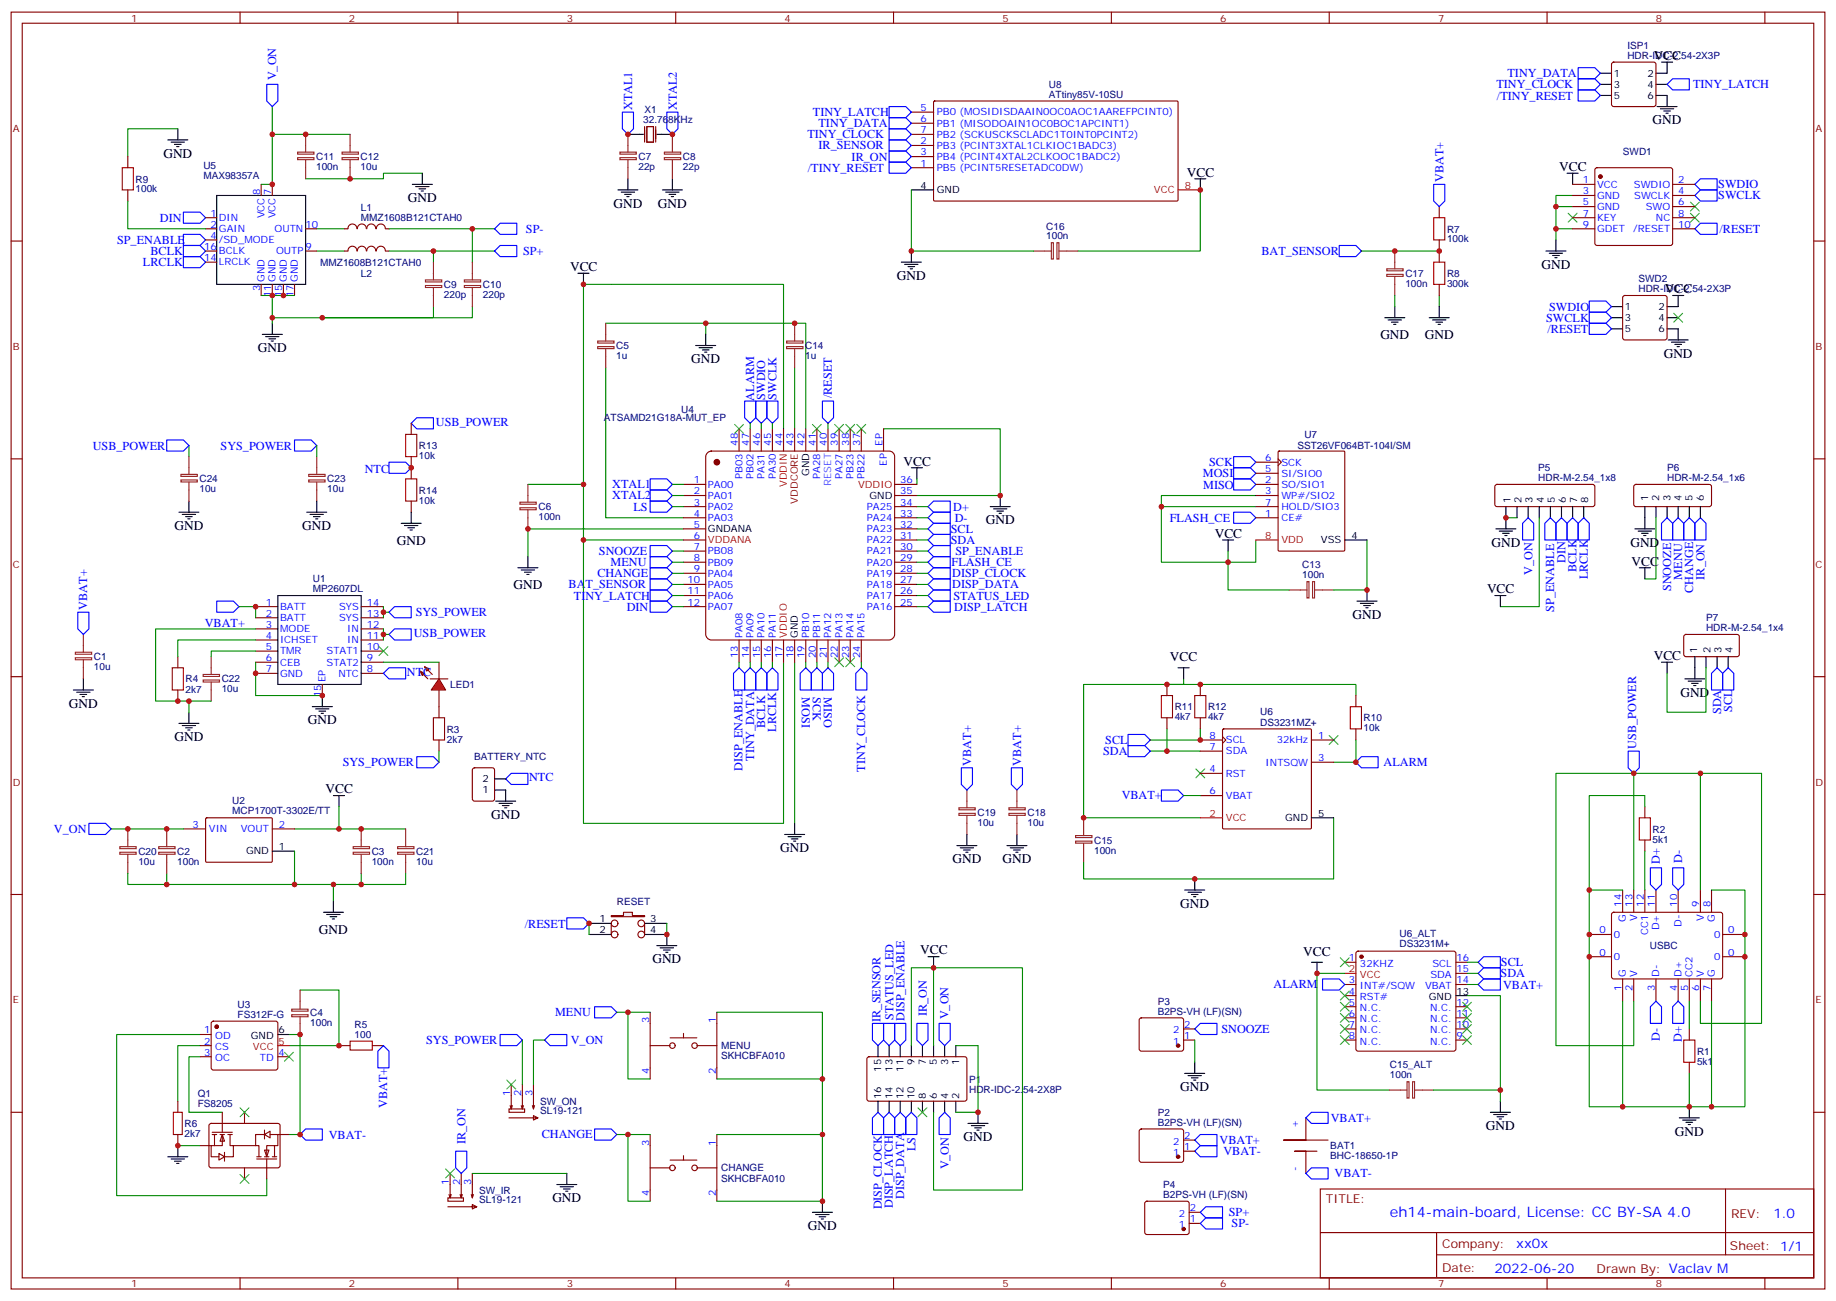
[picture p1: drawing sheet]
<svg xmlns="http://www.w3.org/2000/svg" width="583mm" height="413mm" viewBox="0 0 583 413" stroke-linecap="round" stroke-linejoin="round" font-family="sans-serif">
<defs><g id="words">
<text font-size="4.6" fill="#00f" x="441.2" y="386.5">eh14-main-board, License: CC BY-SA 4.0</text>
<g font-size="4.2">
<text x="524.9" y="19">VCC</text>
<text x="524.6" y="39.5">GND</text>
<text x="51.9" y="50.1">GND</text>
<text x="376.8" y="56.1">VCC</text>
<text x="494.9" y="54.3">VCC</text>
<text x="129.5" y="64.2">GND</text>
<text x="194.7" y="65.9">GND</text>
<text x="208.8" y="65.9">GND</text>
<text x="181" y="86">VCC</text>
<text x="284.7" y="88.9">GND</text>
<text x="489.3" y="85.3">GND</text>
<text x="528.5" y="93.1">VCC</text>
<text x="438.2" y="107.6">GND</text>
<text x="452.3" y="107.6">GND</text>
<text x="81.8" y="111.8">GND</text>
<text x="528.1" y="113.6">GND</text>
<text x="219.4" y="115.3">GND</text>
<text x="286.8" y="147.8">VCC</text>
<text x="312.9" y="166.5">GND</text>
<text x="55.4" y="168.2">GND</text>
<text x="96" y="168.2">GND</text>
<text x="125.9" y="172.9">GND</text>
<text x="385.6" y="170.7">VCC</text>
<text x="473.4" y="173.5">GND</text>
<text x="517.5" y="173.5">GND</text>
<text x="517.9" y="179.5">VCC</text>
<text x="163" y="187">GND</text>
<text x="472" y="188.3">VCC</text>
<text x="429.3" y="196.5">GND</text>
<text x="371.4" y="209.9">VCC</text>
<text x="524.9" y="209.5">VCC</text>
<text x="533.4" y="221.2">GND</text>
<text x="21.9" y="224.7">GND</text>
<text x="97.7" y="230">GND</text>
<text x="55.4" y="235.3">GND</text>
<text x="103.4" y="251.8">VCC</text>
<text x="155.9" y="260">GND</text>
<text x="247.6" y="270.5">GND</text>
<text x="302.3" y="274.1">GND</text>
<text x="318.2" y="274.1">GND</text>
<text x="374.6" y="288.2">GND</text>
<text x="101.3" y="296.4">GND</text>
<text x="207.1" y="305.8">GND</text>
<text x="292.1" y="303">VCC</text>
<text x="413.7" y="303.4">VCC</text>
<text x="374.6" y="346.4">GND</text>
<text x="471.7" y="358.7">GND</text>
<text x="305.9" y="362.3">GND</text>
<text x="531.6" y="360.5">GND</text>
<text x="175.3" y="381.7">GND</text>
<text x="256.5" y="390.5">GND</text>
</g>
<g font-size="4.2" fill="#00f">
<text x="562.9" y="386.7">1.0</text>
<text x="481.3" y="396.3">xx0x</text>
<text x="474.4" y="404.1">2022-06-20</text>
</g>
<g font-size="3.9" fill="#00f">
<text x="87.7" y="25.5" transform="rotate(-90 87.7 25.5)">V_ON</text>
<text x="475" y="28">TINY_CLOCK</text>
<text x="478.5" y="24.5">TINY_DATA</text>
<text x="537.4" y="28">TINY_LATCH</text>
<text x="200.7" y="35" transform="rotate(-90 200.7 35)">XTAL1</text>
<text x="214.8" y="35" transform="rotate(-90 214.8 35)">XTAL2</text>
<text x="475.2" y="31.6">/TINY_RESET</text>
<text x="258" y="36.9">TINY_LATCH</text>
<text x="259.8" y="40.4">TINY_DATA</text>
<text x="256.3" y="43.9">TINY_CLOCK</text>
<text x="259.8" y="47.4">IR_SENSOR</text>
<text x="270.3" y="51">IR_ON</text>
<text x="256.4" y="54.5">/TINY_RESET</text>
<text x="458.2" y="57.8" transform="rotate(-90 458.2 57.8)">VBAT+</text>
<text x="545.4" y="59.8">SWDIO</text>
<text x="545.4" y="63.3">SWCLK</text>
<text x="50.8" y="70.4">DIN</text>
<text x="37.2" y="77.5">SP_ENABLE</text>
<text x="166.9" y="73.9">SP-</text>
<text x="545.8" y="73.9">/RESET</text>
<text x="47.8" y="80.9">BCLK</text>
<text x="166" y="81">SP+</text>
<text x="400.4" y="80.9">BAT_SENSOR</text>
<text x="45.4" y="84.5">LRCLK</text>
<text x="491.7" y="98.7">SWDIO</text>
<text x="490.8" y="102.2">SWCLK</text>
<text x="491.2" y="105.6">/RESET</text>
<text x="239.4" y="127.1" transform="rotate(-90 239.4 127.1)">ALARM</text>
<text x="242.9" y="126.9" transform="rotate(-90 242.9 126.9)">SWDIO</text>
<text x="246.4" y="126.9" transform="rotate(-90 246.4 126.9)">SWCLK</text>
<text x="264.1" y="126.4" transform="rotate(-90 264.1 126.4)">/RESET</text>
<text x="138.4" y="135.1">USB_POWER</text>
<text x="29.4" y="142.8">USB_POWER</text>
<text x="70" y="142.8">SYS_POWER</text>
<text x="383.8" y="148">SCK</text>
<text x="115.8" y="150.3">NTC</text>
<text x="194.4" y="154.9">XTAL1</text>
<text x="381.8" y="151.6">MOSI</text>
<text x="381.9" y="155.1">MISO</text>
<text x="194.4" y="158.4">XTAL2</text>
<text x="201.1" y="162.2">LS</text>
<text x="302.6" y="162.1">D+</text>
<text x="303.1" y="165.6">D-</text>
<text x="371.3" y="165.7">FLASH_CE</text>
<text x="301.8" y="172.7">SDA</text>
<text x="301.8" y="169.2">SCL</text>
<text x="190.1" y="176.3">SNOOZE</text>
<text x="193.8" y="179.7">MENU</text>
<text x="302.1" y="179.7">FLASH_CE</text>
<text x="303.3" y="176.2">SP_ENABLE</text>
<text x="496.9" y="178.7" transform="rotate(-90 496.9 178.7)">DIN</text>
<text x="189.6" y="183.3">CHANGE</text>
<text x="302.3" y="183.2">DISP_CLOCK</text>
<text x="486.5" y="182.6" transform="rotate(-90 486.5 182.6)">V_ON</text>
<text x="500.4" y="181.6" transform="rotate(-90 500.4 181.6)">BCLK</text>
<text x="504" y="183.9" transform="rotate(-90 504 183.9)">LRCLK</text>
<text x="534" y="184" transform="rotate(-90 534 184)">MENU</text>
<text x="541" y="184" transform="rotate(-90 541 184)">IR_ON</text>
<text x="180.5" y="186.8">BAT_SENSOR</text>
<text x="182.2" y="190.3">TINY_LATCH</text>
<text x="302.3" y="186.8">DISP_DATA</text>
<text x="302.6" y="190.4">STATUS_LED</text>
<text x="530.5" y="187.7" transform="rotate(-90 530.5 187.7)">SNOOZE</text>
<text x="537.5" y="188.2" transform="rotate(-90 537.5 188.2)">CHANGE</text>
<text x="27.7" y="193.5" transform="rotate(-90 27.7 193.5)">VBAT+</text>
<text x="132" y="195.6">SYS_POWER</text>
<text x="198.9" y="193.8">DIN</text>
<text x="302.9" y="193.8">DISP_LATCH</text>
<text x="493.4" y="194.2" transform="rotate(-90 493.4 194.2)">SP_ENABLE</text>
<text x="65" y="199.1">VBAT+</text>
<text x="131.3" y="202.2">USB_POWER</text>
<text x="129.2" y="214.5">NTC</text>
<text x="254.5" y="221.4" transform="rotate(90 254.5 221.4)">MOSI</text>
<text x="258" y="221.4" transform="rotate(90 258 221.4)">SCK</text>
<text x="261.6" y="221.4" transform="rotate(90 261.6 221.4)">MISO</text>
<text x="546.3" y="226.7" transform="rotate(-90 546.3 226.7)">SDA</text>
<text x="549.8" y="226.1" transform="rotate(-90 549.8 226.1)">SCL</text>
<text x="242.9" y="231.2" transform="rotate(-90 242.9 231.2)">BCLK</text>
<text x="246.4" y="232.3" transform="rotate(-90 246.4 232.3)">LRCLK</text>
<text x="350.2" y="239.7">SDA</text>
<text x="350.8" y="236.2">SCL</text>
<text x="519.3" y="237.6" transform="rotate(-90 519.3 237.6)">USB_POWER</text>
<text x="108.8" y="243.2">SYS_POWER</text>
<text x="235.7" y="244.7" transform="rotate(-90 235.7 244.7)">DISP_ENABLE</text>
<text x="239.4" y="241.5" transform="rotate(-90 239.4 241.5)">TINY_DATA</text>
<text x="274.7" y="245" transform="rotate(-90 274.7 245)">TINY_CLOCK</text>
<text x="308.2" y="243.1" transform="rotate(-90 308.2 243.1)">VBAT+</text>
<text x="324.1" y="243.1" transform="rotate(-90 324.1 243.1)">VBAT+</text>
<text x="439.2" y="243.2">ALARM</text>
<text x="168" y="248">NTC</text>
<text x="356" y="253.7">VBAT+</text>
<text x="17.1" y="264.4">V_ON</text>
<text x="526.9" y="274.4" transform="rotate(-90 526.9 274.4)">D+</text>
<text x="534" y="273.9" transform="rotate(-90 534 273.9)">D-</text>
<text x="166.6" y="294.5">/RESET</text>
<text x="476.3" y="310.2">SDA</text>
<text x="476.4" y="306.7">SCL</text>
<text x="404.3" y="313.8">ALARM</text>
<text x="477.1" y="313.8">VBAT+</text>
<text x="176.2" y="322.6">MENU</text>
<text x="283.6" y="323.9" transform="rotate(-90 283.6 323.9)">STATUS_LED</text>
<text x="294.2" y="322.6" transform="rotate(-90 294.2 322.6)">IR_ON</text>
<text x="301.1" y="323.6" transform="rotate(-90 301.1 323.6)">V_ON</text>
<text x="279.5" y="324.4" transform="rotate(-90 279.5 324.4)">IR_SENSOR</text>
<text x="287.1" y="324.1" transform="rotate(-90 287.1 324.1)">DISP_ENABLE</text>
<text x="387.7" y="327.8">SNOOZE</text>
<text x="135.2" y="331.4">SYS_POWER</text>
<text x="181.2" y="331.4">V_ON</text>
<text x="526.8" y="330.4" transform="rotate(-90 526.8 330.4)">D-</text>
<text x="533.9" y="330.8" transform="rotate(-90 533.9 330.8)">D+</text>
<text x="122.9" y="351.7" transform="rotate(-90 122.9 351.7)">VBAT+</text>
<text x="422.4" y="356.1">VBAT+</text>
<text x="104.4" y="361.4">VBAT-</text>
<text x="147.8" y="363.1" transform="rotate(-90 147.8 363.1)">IR_ON</text>
<text x="172" y="361.4">CHANGE</text>
<text x="290.6" y="365.4" transform="rotate(-90 290.6 365.4)">LS</text>
<text x="387.1" y="363.2">VBAT+</text>
<text x="301.1" y="371.2" transform="rotate(-90 301.1 371.2)">V_ON</text>
<text x="388.3" y="366.7">VBAT-</text>
<text x="423.6" y="373.8">VBAT-</text>
<text x="279.9" y="383.9" transform="rotate(-90 279.9 383.9)">DISP_CLOCK</text>
<text x="283.5" y="383.6" transform="rotate(-90 283.5 383.6)">DISP_LATCH</text>
<text x="287" y="380.7" transform="rotate(-90 287 380.7)">DISP_DATA</text>
<text x="390" y="386.1">SP+</text>
<text x="390.9" y="389.6">SP-</text>
</g>
<g font-size="3.9" fill="#800">
<text x="420.9" y="382">TITLE:</text>
<text x="549.5" y="386.7">REV:</text>
<text x="457.8" y="396.2">Company:</text>
<text x="549.1" y="396.8">Sheet: 1/1</text>
<text x="457.8" y="403.9">Date:</text>
<text x="506.8" y="404">Drawn By: Vaclav M</text>
</g>
<g font-size="3.2" fill="#800">
<text x="41.6" y="6.8">1</text>
<text x="110.8" y="6.8">2</text>
<text x="179.9" y="6.8">3</text>
<text x="249.1" y="6.8">4</text>
<text x="318.2" y="6.8">5</text>
<text x="387.3" y="6.8">6</text>
<text x="456.5" y="6.8">7</text>
<text x="525.6" y="6.8">8</text>
<text x="4.1" y="41.9">A</text>
<text x="576.3" y="41.9">A</text>
<text x="4.1" y="111.1">B</text>
<text x="576.3" y="111.1">B</text>
<text x="4.1" y="180.2">C</text>
<text x="576.3" y="180.2">C</text>
<text x="4.1" y="249.4">D</text>
<text x="576.3" y="249.4">D</text>
<text x="4.1" y="318.5">E</text>
<text x="576.3" y="318.5">E</text>
<text x="41.6" y="408.7">1</text>
<text x="110.8" y="408.7">2</text>
<text x="179.9" y="408.7">3</text>
<text x="249.1" y="408.7">4</text>
<text x="318.2" y="408.7">5</text>
<text x="387.3" y="408.7">6</text>
<text x="456.5" y="408.7">7</text>
<text x="525.6" y="408.7">8</text>
</g>
<g font-size="3.2" fill="#000080">
<text x="516.6" y="15.4">ISP1</text>
<text x="516.6" y="18.7">HDR-IDC-2.54-2X3P</text>
<text x="333" y="28">U8</text>
<text x="204.5" y="35.9">X1</text>
<text x="333" y="31">ATtiny85V-10SU</text>
<text x="204.2" y="39.1">32.768KHz</text>
<text x="64.6" y="53.6">U5</text>
<text x="100.4" y="54">100n</text>
<text x="100.4" y="50.9">C11</text>
<text x="114.5" y="54">10u</text>
<text x="114.5" y="50.9">C12</text>
<text x="202.7" y="54">22p</text>
<text x="202.7" y="50.8">C7</text>
<text x="216.8" y="54">22p</text>
<text x="216.8" y="50.8">C8</text>
<text x="515.2" y="49.1">SWD1</text>
<text x="43" y="58">R9</text>
<text x="64.6" y="56.8">MAX98357A</text>
<text x="43" y="61">100k</text>
<text x="114.6" y="70.1">MMZ1608B121CTAH0</text>
<text x="114.6" y="66.9">L1</text>
<text x="332.1" y="76">100n</text>
<text x="332.1" y="72.9">C16</text>
<text x="459.3" y="76.9">100k</text>
<text x="459.3" y="73.9">R7</text>
<text x="101.7" y="84.3">MMZ1608B121CTAH0</text>
<text x="114.6" y="87.9">L2</text>
<text x="446.1" y="87.9">C17</text>
<text x="459.3" y="88">R8</text>
<text x="520.1" y="89.5">SWD2</text>
<text x="140.9" y="94.6">220p</text>
<text x="140.9" y="91.5">C9</text>
<text x="153.3" y="94.6">220p</text>
<text x="153.3" y="91.5">C10</text>
<text x="446.1" y="91">100n</text>
<text x="459.3" y="91">300k</text>
<text x="520.1" y="92.7">HDR-IDC-2.54-2X3P</text>
<text x="195.6" y="114">1u</text>
<text x="195.6" y="110.8">C5</text>
<text x="255.6" y="114">1u</text>
<text x="255.6" y="110.8">C14</text>
<text x="216.3" y="131.2">U4</text>
<text x="191.7" y="133.7">ATSAMD21G18A-MUT_EP</text>
<text x="133" y="142.6">R13</text>
<text x="411.8" y="142.6">SST26VF064BT-104I/SM</text>
<text x="414" y="139.1">U7</text>
<text x="133" y="145.8">10k</text>
<text x="488.3" y="149.5">P5</text>
<text x="529.2" y="149.5">P6</text>
<text x="63.3" y="153.1">C24</text>
<text x="103.9" y="153.1">C23</text>
<text x="488.3" y="152.7">HDR-M-2.54_1x8</text>
<text x="529.2" y="152.7">HDR-M-2.54_1x6</text>
<text x="63.3" y="156.3">10u</text>
<text x="103.9" y="156.3">10u</text>
<text x="133" y="159.9">10k</text>
<text x="133" y="156.7">R14</text>
<text x="170.9" y="162">C6</text>
<text x="170.9" y="165.1">100n</text>
<text x="99.3" y="184.8">U1</text>
<text x="413.4" y="183.6">100n</text>
<text x="413.4" y="180.4">C13</text>
<text x="99.3" y="188">MP2607DL</text>
<text x="541.5" y="197.2">P7</text>
<text x="541.5" y="200.3">HDR-M-2.54_1x4</text>
<text x="29.8" y="209.6">C1</text>
<text x="29.8" y="212.8">10u</text>
<text x="58.9" y="219.8">2k7</text>
<text x="58.9" y="216.6">R4</text>
<text x="70.4" y="219.8">10u</text>
<text x="70.4" y="216.6">C22</text>
<text x="142.9" y="218.4">LED1</text>
<text x="372.9" y="225.5">R11</text>
<text x="383.5" y="225.5">R12</text>
<text x="400" y="227.1">U6</text>
<text x="141.8" y="232.5">R3</text>
<text x="372.9" y="228.6">4k7</text>
<text x="383.5" y="228.6">4k7</text>
<text x="400" y="230.3">DS3231MZ+</text>
<text x="432.9" y="232.2">10k</text>
<text x="432.9" y="229">R10</text>
<text x="141.8" y="235.7">2k7</text>
<text x="150.5" y="241.4">BATTERY_NTC</text>
<text x="73.7" y="255.2">U2</text>
<text x="73.7" y="258.4">MCP1700T-3302E/TT</text>
<text x="310.3" y="262.1">10u</text>
<text x="310.3" y="259">C19</text>
<text x="326.1" y="262.1">10u</text>
<text x="326.1" y="259">C18</text>
<text x="347.3" y="267.8">C15</text>
<text x="524.6" y="267.5">5k1</text>
<text x="524.6" y="264.3">R2</text>
<text x="43.9" y="274.5">10u</text>
<text x="43.9" y="271.3">C20</text>
<text x="56.3" y="274.5">100n</text>
<text x="56.3" y="271.3">C2</text>
<text x="118" y="274.5">100n</text>
<text x="118" y="271.3">C3</text>
<text x="132.1" y="274.5">10u</text>
<text x="132.1" y="271.3">C21</text>
<text x="347.3" y="271">100n</text>
<text x="195.8" y="287.4">RESET</text>
<text x="444.2" y="297.6">U6_ALT</text>
<text x="444.2" y="300.8">DS3231M+</text>
<text x="523.7" y="301.3">USBC</text>
<text x="75.4" y="323.1">FS312F-G</text>
<text x="75.4" y="320.1">U3</text>
<text x="98.5" y="322.5">C4</text>
<text x="367.5" y="322.1">B2PS-VH (LF)(SN)</text>
<text x="367.5" y="318.9">P3</text>
<text x="98.5" y="325.6">100n</text>
<text x="112.5" y="329.5">100</text>
<text x="112.6" y="326.4">R5</text>
<text x="229" y="333.1">MENU</text>
<text x="538.7" y="334.8">R1</text>
<text x="229" y="336.3">SKHCBFA010</text>
<text x="441.2" y="339.2">C15_ALT</text>
<text x="538.7" y="338">5k1</text>
<text x="307.6" y="346.9">HDR-IDC-2.54-2X8P</text>
<text x="307.6" y="343.6">P1</text>
<text x="441.2" y="342.3">100n</text>
<text x="62.8" y="351.3">FS8205</text>
<text x="62.8" y="348.1">Q1</text>
<text x="171.4" y="353.7">SL19-121</text>
<text x="171.4" y="350.7">SW_ON</text>
<text x="58.6" y="357.8">R6</text>
<text x="367.5" y="357.3">B2PS-VH (LF)(SN)</text>
<text x="367.5" y="354.2">P2</text>
<text x="58.6" y="360.9">2k7</text>
<text x="422.3" y="364.8">BAT1</text>
<text x="229" y="371.9">CHANGE</text>
<text x="422.3" y="368">BHC-18650-1P</text>
<text x="229" y="375.1">SKHCBFA010</text>
<text x="369.2" y="377.1">P4</text>
<text x="152" y="381.9">SL19-121</text>
<text x="152" y="379">SW_IR</text>
<text x="369.2" y="380.3">B2PS-VH (LF)(SN)</text>
</g>
<g font-size="3.2">
<text x="512.2" y="24.3">1</text>
<text x="512.2" y="27.8">3</text>
<text x="522.9" y="24.3">2</text>
<text x="522.9" y="27.8">4</text>
<text x="512.2" y="31.4">5</text>
<text x="522.9" y="31.4">6</text>
<text x="292.2" y="59.9">4</text>
<text x="297.4" y="61.3">GND</text>
<text x="515.8" y="98.4">1</text>
<text x="515.8" y="101.9">3</text>
<text x="526.4" y="98.4">2</text>
<text x="526.4" y="101.9">4</text>
<text x="515.8" y="105.4">5</text>
<text x="526.4" y="105.4">6</text>
<text x="256.8" y="151.2" transform="rotate(-90 256.8 151.2)">GND</text>
<text x="276" y="158.4">GND</text>
<text x="479.4" y="159.5" transform="rotate(-90 479.4 159.5)">1</text>
<text x="483" y="159.5" transform="rotate(-90 483 159.5)">2</text>
<text x="486.5" y="159.5" transform="rotate(-90 486.5 159.5)">3</text>
<text x="490" y="159.5" transform="rotate(-90 490 159.5)">4</text>
<text x="493.5" y="159.5" transform="rotate(-90 493.5 159.5)">5</text>
<text x="497.1" y="159.5" transform="rotate(-90 497.1 159.5)">6</text>
<text x="500.6" y="159.5" transform="rotate(-90 500.6 159.5)">7</text>
<text x="504.1" y="159.5" transform="rotate(-90 504.1 159.5)">8</text>
<text x="523.2" y="159.1" transform="rotate(-90 523.2 159.1)">1</text>
<text x="526.7" y="159.1" transform="rotate(-90 526.7 159.1)">2</text>
<text x="530.2" y="159.1" transform="rotate(-90 530.2 159.1)">3</text>
<text x="533.8" y="159.1" transform="rotate(-90 533.8 159.1)">4</text>
<text x="537.3" y="159.1" transform="rotate(-90 537.3 159.1)">5</text>
<text x="540.8" y="159.1" transform="rotate(-90 540.8 159.1)">6</text>
<text x="224.7" y="168.9">GNDANA</text>
<text x="419.3" y="172.5">VSS</text>
<text x="429" y="171.1">4</text>
<text x="253.3" y="202.5" transform="rotate(-90 253.3 202.5)">GND</text>
<text x="538.7" y="207.2" transform="rotate(-90 538.7 207.2)">1</text>
<text x="542.9" y="207.2" transform="rotate(-90 542.9 207.2)">2</text>
<text x="546.5" y="207.2" transform="rotate(-90 546.5 207.2)">3</text>
<text x="550" y="207.2" transform="rotate(-90 550 207.2)">4</text>
<text x="153.2" y="251.8">1</text>
<text x="153.2" y="248.3">2</text>
<text x="407.9" y="260.7">GND</text>
<text x="418.4" y="259.3">5</text>
<text x="88.5" y="269.8">1</text>
<text x="78.1" y="271.3">GND</text>
<text x="190.2" y="292.8">1</text>
<text x="206.4" y="292.8">3</text>
<text x="190.2" y="296.3">2</text>
<text x="206.4" y="296.3">4</text>
<text x="453.6" y="317.5">GND</text>
<text x="462.3" y="315.7">13</text>
<text x="79.6" y="329.8">GND</text>
<text x="88.4" y="328">6</text>
<text x="279.8" y="340.2" transform="rotate(-90 279.8 340.2)">15</text>
<text x="283.3" y="340.2" transform="rotate(-90 283.3 340.2)">13</text>
<text x="286.8" y="340.2" transform="rotate(-90 286.8 340.2)">11</text>
<text x="290.3" y="338.2" transform="rotate(-90 290.3 338.2)">9</text>
<text x="293.9" y="338.2" transform="rotate(-90 293.9 338.2)">7</text>
<text x="297.4" y="338.2" transform="rotate(-90 297.4 338.2)">5</text>
<text x="300.9" y="338.2" transform="rotate(-90 300.9 338.2)">3</text>
<text x="304.4" y="338.2" transform="rotate(-90 304.4 338.2)">1</text>
<text x="279.8" y="348.9" transform="rotate(-90 279.8 348.9)">16</text>
<text x="283.3" y="348.9" transform="rotate(-90 283.3 348.9)">14</text>
<text x="286.8" y="348.9" transform="rotate(-90 286.8 348.9)">12</text>
<text x="290.3" y="348.9" transform="rotate(-90 290.3 348.9)">10</text>
<text x="293.9" y="348.9" transform="rotate(-90 293.9 348.9)">8</text>
<text x="297.4" y="348.9" transform="rotate(-90 297.4 348.9)">6</text>
<text x="300.9" y="348.9" transform="rotate(-90 300.9 348.9)">4</text>
<text x="304.4" y="348.9" transform="rotate(-90 304.4 348.9)">2</text>
</g>
<g font-size="3.2" fill="#00f">
<text x="292.2" y="35.2">5</text>
<text x="292.2" y="38.8">6</text>
<text x="297.4" y="36.7">PB0 (MOSIDISDAAIN0OC0AOC1AAREFPCINT0)</text>
<text x="297.4" y="40.2">PB1 (MISODOAIN1OC0BOC1APCINT1)</text>
<text x="292.2" y="45.8">2</text>
<text x="292.2" y="42.3">7</text>
<text x="297.4" y="47.2">PB3 (PCINT3XTAL1CLKIOC1BADC3)</text>
<text x="297.4" y="43.7">PB2 (SCKUSCKSCLADC1T0INT0PCINT2)</text>
<text x="292.2" y="52.9">1</text>
<text x="292.2" y="49.4">3</text>
<text x="297.4" y="50.8">PB4 (PCINT4XTAL2CLKOOC1BADC2)</text>
<text x="297.4" y="54.3">PB5 (PCINT5RESETADC0DW)</text>
<text x="502.5" y="58.2">1</text>
<text x="506.9" y="59.6">VCC</text>
<text x="518.6" y="59.6">SWDIO</text>
<text x="532.7" y="58.2">2</text>
<text x="82.5" y="62.1" transform="rotate(-90 82.5 62.1)">8</text>
<text x="86.1" y="62.1" transform="rotate(-90 86.1 62.1)">7</text>
<text x="502.5" y="61.7">3</text>
<text x="502.5" y="65.2">5</text>
<text x="506.9" y="63.1">GND</text>
<text x="518.7" y="63.1">SWCLK</text>
<text x="532.7" y="61.7">4</text>
<text x="532.7" y="65.2">6</text>
<text x="66.8" y="68.8">1</text>
<text x="69.5" y="70.2">DIN</text>
<text x="84" y="69.4" transform="rotate(-90 84 69.4)">VCC</text>
<text x="87.5" y="69.4" transform="rotate(-90 87.5 69.4)">VCC</text>
<text x="502.5" y="68.8">7</text>
<text x="506.9" y="66.6">GND</text>
<text x="506.9" y="70.2">KEY</text>
<text x="522.4" y="66.6">SWO</text>
<text x="525.6" y="70.2">NC</text>
<text x="532.7" y="68.8">8</text>
<text x="66.8" y="75.8">4</text>
<text x="66.8" y="72.3">2</text>
<text x="69.5" y="77.2">/SD_MODE</text>
<text x="69.5" y="73.7">GAIN</text>
<text x="87.2" y="73.7">OUTN</text>
<text x="97" y="72.3">10</text>
<text x="502.5" y="72.3">9</text>
<text x="506.9" y="73.7">GDET</text>
<text x="518.4" y="73.7">/RESET</text>
<text x="532.7" y="72.3">10</text>
<text x="64.8" y="79.3">16</text>
<text x="64.8" y="82.9">14</text>
<text x="69.5" y="80.8">BCLK</text>
<text x="87.6" y="80.8">OUTP</text>
<text x="97" y="79.3">9</text>
<text x="69.5" y="84.3">LRCLK</text>
<text x="84" y="89.6" transform="rotate(-90 84 89.6)">GND</text>
<text x="87.5" y="89.6" transform="rotate(-90 87.5 89.6)">GND</text>
<text x="91" y="89.6" transform="rotate(-90 91 89.6)">GND</text>
<text x="94.5" y="89.6" transform="rotate(-90 94.5 89.6)">GND</text>
<text x="82.5" y="92.3" transform="rotate(-90 82.5 92.3)">3</text>
<text x="86.1" y="94.3" transform="rotate(-90 86.1 94.3)">11</text>
<text x="89.6" y="94.3" transform="rotate(-90 89.6 94.3)">15</text>
<text x="93.1" y="94.3" transform="rotate(-90 93.1 94.3)">17</text>
<text x="234.2" y="141.4" transform="rotate(-90 234.2 141.4)">48</text>
<text x="237.8" y="141.4" transform="rotate(-90 237.8 141.4)">47</text>
<text x="241.3" y="141.4" transform="rotate(-90 241.3 141.4)">46</text>
<text x="244.8" y="141.4" transform="rotate(-90 244.8 141.4)">45</text>
<text x="248.4" y="141.4" transform="rotate(-90 248.4 141.4)">44</text>
<text x="251.9" y="141.4" transform="rotate(-90 251.9 141.4)">43</text>
<text x="255.4" y="141.4" transform="rotate(-90 255.4 141.4)">42</text>
<text x="258.9" y="141.4" transform="rotate(-90 258.9 141.4)">41</text>
<text x="262.5" y="141.4" transform="rotate(-90 262.5 141.4)">40</text>
<text x="266" y="141.4" transform="rotate(-90 266 141.4)">39</text>
<text x="269.5" y="141.4" transform="rotate(-90 269.5 141.4)">38</text>
<text x="273" y="141.4" transform="rotate(-90 273 141.4)">37</text>
<text x="280.1" y="141.4" transform="rotate(-90 280.1 141.4)">EP</text>
<text x="281.5" y="147.8" transform="rotate(-90 281.5 147.8)">EP</text>
<text x="401.6" y="149.9">5</text>
<text x="401.6" y="146.4">6</text>
<text x="406.8" y="147.8">SCK</text>
<text x="220.2" y="153.4">1</text>
<text x="224.7" y="154.8">PA00</text>
<text x="235.7" y="152" transform="rotate(-90 235.7 152)">PB03</text>
<text x="239.2" y="152" transform="rotate(-90 239.2 152)">PB02</text>
<text x="242.7" y="152" transform="rotate(-90 242.7 152)">PA31</text>
<text x="246.2" y="152" transform="rotate(-90 246.2 152)">PA30</text>
<text x="260.3" y="152" transform="rotate(-90 260.3 152)">PA28</text>
<text x="267.4" y="152" transform="rotate(-90 267.4 152)">PA27</text>
<text x="270.9" y="152" transform="rotate(-90 270.9 152)">PB23</text>
<text x="274.5" y="152" transform="rotate(-90 274.5 152)">PB22</text>
<text x="285.8" y="153.4">36</text>
<text x="401.6" y="153.4">2</text>
<text x="406.8" y="154.8">SO/SIO1</text>
<text x="406.8" y="151.3">SI/SIO0</text>
<text x="220.2" y="157">2</text>
<text x="220.2" y="160.5">3</text>
<text x="224.7" y="158.4">PA01</text>
<text x="224.7" y="161.9">PA02</text>
<text x="275.2" y="161.9">PA25</text>
<text x="285.8" y="160.5">34</text>
<text x="285.8" y="157">35</text>
<text x="401.6" y="157">3</text>
<text x="401.6" y="160.5">7</text>
<text x="406.8" y="158.4">WP#/SIO2</text>
<text x="406.8" y="161.9">HOLD/SIO3</text>
<text x="220.2" y="164">4</text>
<text x="220.2" y="167.5">5</text>
<text x="224.7" y="165.4">PA03</text>
<text x="275.2" y="165.4">PA24</text>
<text x="285.8" y="167.5">32</text>
<text x="285.8" y="164">33</text>
<text x="401.6" y="164">1</text>
<text x="406.8" y="165.4">CE#</text>
<text x="220.2" y="171.1">6</text>
<text x="275.2" y="172.5">PA22</text>
<text x="275.2" y="168.9">PA23</text>
<text x="285.8" y="171.1">31</text>
<text x="220.2" y="174.6">7</text>
<text x="220.2" y="178.1">8</text>
<text x="224.7" y="176">PB08</text>
<text x="224.7" y="179.5">PB09</text>
<text x="275.2" y="179.5">PA20</text>
<text x="275.2" y="176">PA21</text>
<text x="285.8" y="178.1">29</text>
<text x="285.8" y="174.6">30</text>
<text x="218.2" y="185.2">10</text>
<text x="220.2" y="181.6">9</text>
<text x="224.7" y="183.1">PA04</text>
<text x="275.2" y="183.1">PA19</text>
<text x="285.8" y="185.2">27</text>
<text x="285.8" y="181.6">28</text>
<text x="218.2" y="188.7">11</text>
<text x="224.7" y="186.6">PA05</text>
<text x="224.7" y="190.1">PA06</text>
<text x="275.2" y="190.1">PA17</text>
<text x="275.2" y="186.6">PA18</text>
<text x="285.8" y="188.7">26</text>
<text x="84.4" y="192.2">1</text>
<text x="84.4" y="195.8">2</text>
<text x="88.9" y="193.6">BATT</text>
<text x="88.9" y="197.2">BATT</text>
<text x="107.7" y="193.6">SYS</text>
<text x="107.7" y="197.2">SYS</text>
<text x="116.4" y="192.2">14</text>
<text x="116.4" y="195.8">13</text>
<text x="218.2" y="192.2">12</text>
<text x="224.7" y="193.6">PA07</text>
<text x="275.2" y="193.6">PA16</text>
<text x="285.8" y="192.2">25</text>
<text x="84.4" y="199.3">3</text>
<text x="84.4" y="202.8">4</text>
<text x="88.9" y="200.7">MODE</text>
<text x="110.2" y="200.7">IN</text>
<text x="116.4" y="202.8">11</text>
<text x="116.4" y="199.3">12</text>
<text x="235.7" y="202.5" transform="rotate(-90 235.7 202.5)">PA08</text>
<text x="239.2" y="202.5" transform="rotate(-90 239.2 202.5)">PA09</text>
<text x="242.7" y="202.5" transform="rotate(-90 242.7 202.5)">PA10</text>
<text x="246.2" y="202.5" transform="rotate(-90 246.2 202.5)">PA11</text>
<text x="256.8" y="202.5" transform="rotate(-90 256.8 202.5)">PB10</text>
<text x="260.3" y="202.5" transform="rotate(-90 260.3 202.5)">PB11</text>
<text x="263.9" y="202.5" transform="rotate(-90 263.9 202.5)">PA12</text>
<text x="267.4" y="202.5" transform="rotate(-90 267.4 202.5)">PA13</text>
<text x="270.9" y="202.5" transform="rotate(-90 270.9 202.5)">PA14</text>
<text x="274.5" y="202.5" transform="rotate(-90 274.5 202.5)">PA15</text>
<text x="84.4" y="206.3">5</text>
<text x="84.4" y="209.9">6</text>
<text x="88.9" y="204.2">ICHSET</text>
<text x="88.9" y="207.8">TMR</text>
<text x="103.7" y="207.8">STAT1</text>
<text x="110.2" y="204.2">IN</text>
<text x="116.4" y="209.9">9</text>
<text x="116.4" y="206.3">10</text>
<text x="234.2" y="209" transform="rotate(-90 234.2 209)">13</text>
<text x="237.8" y="209" transform="rotate(-90 237.8 209)">14</text>
<text x="241.3" y="209" transform="rotate(-90 241.3 209)">15</text>
<text x="244.8" y="209" transform="rotate(-90 244.8 209)">16</text>
<text x="248.4" y="209" transform="rotate(-90 248.4 209)">17</text>
<text x="251.9" y="209" transform="rotate(-90 251.9 209)">18</text>
<text x="255.4" y="209" transform="rotate(-90 255.4 209)">19</text>
<text x="258.9" y="209" transform="rotate(-90 258.9 209)">20</text>
<text x="262.5" y="209" transform="rotate(-90 262.5 209)">21</text>
<text x="266" y="209" transform="rotate(-90 266 209)">22</text>
<text x="269.5" y="209" transform="rotate(-90 269.5 209)">23</text>
<text x="273" y="209" transform="rotate(-90 273 209)">24</text>
<text x="84.4" y="213.4">7</text>
<text x="88.9" y="211.3">CEB</text>
<text x="88.9" y="214.8">GND</text>
<text x="103.7" y="211.3">STAT2</text>
<text x="107.4" y="214.8">NTC</text>
<text x="116.4" y="213.4">8</text>
<text x="102" y="221.3" transform="rotate(-90 102 221.3)">15</text>
<text x="103.4" y="216.6" transform="rotate(-90 103.4 216.6)">EP</text>
<text x="383.9" y="238.1">7</text>
<text x="383.9" y="234.6">8</text>
<text x="389.1" y="239.5">SDA</text>
<text x="389.1" y="236">SCL</text>
<text x="405.3" y="236">32kHz</text>
<text x="418.4" y="234.6">1</text>
<text x="383.9" y="245.1">4</text>
<text x="401.8" y="243">INTSQW</text>
<text x="418.4" y="241.6">3</text>
<text x="389.1" y="246.6">RST</text>
<text x="383.9" y="252.2">6</text>
<text x="389.1" y="253.6">VBAT</text>
<text x="61.1" y="262.8">3</text>
<text x="88.5" y="262.8">2</text>
<text x="66.3" y="264.2">VIN</text>
<text x="76.4" y="264.2">VOUT</text>
<text x="514.7" y="287.8" transform="rotate(-90 514.7 287.8)">14</text>
<text x="518.2" y="287.8" transform="rotate(-90 518.2 287.8)">13</text>
<text x="521.8" y="287.8" transform="rotate(-90 521.8 287.8)">12</text>
<text x="525.3" y="287.8" transform="rotate(-90 525.3 287.8)">11</text>
<text x="532.3" y="287.8" transform="rotate(-90 532.3 287.8)">10</text>
<text x="539.4" y="287.8" transform="rotate(-90 539.4 287.8)">9</text>
<text x="542.9" y="287.8" transform="rotate(-90 542.9 287.8)">8</text>
<text x="516.1" y="292.8" transform="rotate(-90 516.1 292.8)">G</text>
<text x="519.6" y="292.5" transform="rotate(-90 519.6 292.5)">V</text>
<text x="540.8" y="292.5" transform="rotate(-90 540.8 292.5)">V</text>
<text x="544.3" y="292.8" transform="rotate(-90 544.3 292.8)">G</text>
<text x="507.7" y="296.3">0</text>
<text x="512.2" y="297.7">0</text>
<text x="523.2" y="296.7" transform="rotate(-90 523.2 296.7)">CC1</text>
<text x="526.7" y="295.3" transform="rotate(-90 526.7 295.3)">D+</text>
<text x="533.8" y="294.2" transform="rotate(-90 533.8 294.2)">D-</text>
<text x="544.1" y="297.7">0</text>
<text x="548.6" y="296.3">0</text>
<text x="428.2" y="305.1">1</text>
<text x="462.3" y="305.1">16</text>
<text x="507.7" y="303.4">0</text>
<text x="512.2" y="304.8">0</text>
<text x="544.1" y="304.8">0</text>
<text x="548.6" y="303.4">0</text>
<text x="431.7" y="306.9">32KHZ</text>
<text x="454.1" y="310.4">SDA</text>
<text x="454.7" y="306.9">SCL</text>
<text x="462.3" y="308.6">15</text>
<text x="516.1" y="310.1" transform="rotate(-90 516.1 310.1)">G</text>
<text x="519.6" y="310.1" transform="rotate(-90 519.6 310.1)">V</text>
<text x="526.7" y="310.1" transform="rotate(-90 526.7 310.1)">D-</text>
<text x="533.8" y="310.1" transform="rotate(-90 533.8 310.1)">D+</text>
<text x="537.3" y="310.1" transform="rotate(-90 537.3 310.1)">CC2</text>
<text x="540.8" y="310.1" transform="rotate(-90 540.8 310.1)">V</text>
<text x="544.3" y="310.1" transform="rotate(-90 544.3 310.1)">G</text>
<text x="428.2" y="312.2">3</text>
<text x="428.2" y="315.7">4</text>
<text x="431.7" y="313.9">INT#/SQW</text>
<text x="431.7" y="317.5">RST#</text>
<text x="452.4" y="313.9">VBAT</text>
<text x="462.3" y="312.2">14</text>
<text x="514.7" y="314.5" transform="rotate(-90 514.7 314.5)">1</text>
<text x="518.2" y="314.5" transform="rotate(-90 518.2 314.5)">2</text>
<text x="525.3" y="314.5" transform="rotate(-90 525.3 314.5)">3</text>
<text x="532.3" y="314.5" transform="rotate(-90 532.3 314.5)">4</text>
<text x="535.9" y="314.5" transform="rotate(-90 535.9 314.5)">5</text>
<text x="539.4" y="314.5" transform="rotate(-90 539.4 314.5)">6</text>
<text x="542.9" y="314.5" transform="rotate(-90 542.9 314.5)">7</text>
<text x="428.2" y="319.2">5</text>
<text x="428.2" y="322.8">6</text>
<text x="431.7" y="321">N.C.</text>
<text x="453.9" y="321">N.C.</text>
<text x="462.3" y="322.8">11</text>
<text x="462.3" y="319.2">12</text>
<text x="64.8" y="328">1</text>
<text x="68.3" y="329.8">OD</text>
<text x="206" y="324.9" transform="rotate(-90 206 324.9)">3</text>
<text x="227.2" y="324.9" transform="rotate(-90 227.2 324.9)">1</text>
<text x="372.4" y="328">2</text>
<text x="375.9" y="329.8">1</text>
<text x="375.9" y="326.3">2</text>
<text x="428.2" y="326.3">7</text>
<text x="428.2" y="329.8">8</text>
<text x="431.7" y="324.5">N.C.</text>
<text x="431.7" y="328">N.C.</text>
<text x="453.9" y="328">N.C.</text>
<text x="453.9" y="324.5">N.C.</text>
<text x="462.3" y="329.8">9</text>
<text x="462.3" y="326.3">10</text>
<text x="64.8" y="331.6">2</text>
<text x="64.8" y="335.1">3</text>
<text x="68.3" y="333.3">CS</text>
<text x="88.4" y="335.1">4</text>
<text x="372.4" y="331.6">1</text>
<text x="431.7" y="331.6">N.C.</text>
<text x="453.9" y="331.6">N.C.</text>
<text x="68.3" y="336.9">OC</text>
<text x="82.5" y="336.9">TD</text>
<text x="206" y="341" transform="rotate(-90 206 341)">4</text>
<text x="227.2" y="341" transform="rotate(-90 227.2 341)">2</text>
<text x="161.9" y="347.8" transform="rotate(-90 161.9 347.8)">1</text>
<text x="165.5" y="347.8" transform="rotate(-90 165.5 347.8)">2</text>
<text x="169" y="347.8" transform="rotate(-90 169 347.8)">3</text>
<text x="412" y="358.2" transform="rotate(-90 412 358.2)">+</text>
<text x="206" y="363.7" transform="rotate(-90 206 363.7)">3</text>
<text x="227.2" y="363.7" transform="rotate(-90 227.2 363.7)">1</text>
<text x="372.4" y="363.3">2</text>
<text x="375.9" y="365.1">1</text>
<text x="375.9" y="361.6">2</text>
<text x="372.4" y="366.9">1</text>
<text x="412" y="371.8" transform="rotate(-90 412 371.8)">-</text>
<text x="142.5" y="376" transform="rotate(-90 142.5 376)">1</text>
<text x="146" y="376" transform="rotate(-90 146 376)">2</text>
<text x="149.6" y="376" transform="rotate(-90 149.6 376)">3</text>
<text x="206" y="379.8" transform="rotate(-90 206 379.8)">4</text>
<text x="227.2" y="379.8" transform="rotate(-90 227.2 379.8)">2</text>
<text x="374.2" y="389.8">1</text>
<text x="374.2" y="386.3">2</text>
<text x="377.6" y="388">1</text>
<text x="377.6" y="384.5">2</text>
</g>
<g font-size="3.2" fill="#f00">
<text x="376.1" y="59.9">8</text>
<text x="366.3" y="61.3">VCC</text>
<text x="249.8" y="154.7" transform="rotate(-90 249.8 154.7)">VDDIN</text>
<text x="272.4" y="154.8">VDDIO</text>
<text x="224.7" y="172.5">VDDANA</text>
<text x="401.6" y="171.1">8</text>
<text x="406.8" y="172.5">VDD</text>
<text x="249.8" y="202.5" transform="rotate(-90 249.8 202.5)">VDDIO</text>
<text x="383.9" y="259.3">2</text>
<text x="389.1" y="260.7">VCC</text>
<text x="428.2" y="308.6">2</text>
<text x="431.7" y="310.4">VCC</text>
<text x="80.3" y="333.3">VCC</text>
<text x="88.4" y="331.6">5</text>
</g>
<text font-size="3.2" fill="#09f" x="263.9" y="154.2" transform="rotate(-90 263.9 154.2)">RESET</text>
<text font-size="3.2" fill="#900" x="253.3" y="159.9" transform="rotate(-90 253.3 159.9)">VDDCORE</text>
</g></defs>
<g fill="none" stroke="#870000" stroke-width=".35">
<path d="M3.5 3.8h575.8v405.4h-575.8zM7.1 7.4h568.6v398.3h-568.6zM76.2 3.8v3.6M145.3 3.8v3.6M214.5 3.8v3.6M283.6 3.8v3.6M352.8 3.8v3.6M421.9 3.8v3.6M491.1 3.8v3.6M560.2 3.8v3.6M3.5 76.5h3.6M575.7 76.5h3.6"/>
<path d="M3.5 145.7h3.6M575.7 145.7h3.6M3.5 214.8h3.6M56.4 208.5v3.5M56.4 219v3.6M575.7 214.8h3.6M139.3 224.3v3.6M139.3 234.9v3.5M522.1 256.1v3.5M522.1 266.7v3.5M3.5 284h3.6M504.5 296.7h7"/>
<path d="M511.8 289.8l.4-.2 34.2 .1 .4 .6-.1 20-.6 .5-34.1-.1-.5-.6v-19.8zM515.1 282.5v7.1M518.6 282.5v7.1M522.1 282.5v7.1M525.6 282.5v7.1M532.7 282.5v7.1M539.8 282.5v7.1M543.3 282.5v7.1M546.8 296.7h7.1M575.7 284h3.6M504.5 303.7h7M515.1 310.8v7"/>
<path d="M518.6 310.8v7M525.6 310.8v7M532.7 310.8v7M536.2 310.8v7M539.8 310.8v7M543.3 310.8v7M546.8 303.7h7.1M536.2 326.6v3.6M536.2 337.2v3.5M3.5 353.1h3.6M161.6 352h4.9v1.1h-4.9zM161.6 354.9h9.1l-1.4-.7v1.4l1.4-.7"/>
<path d="M161.9 351l.4 1M162.3 344.3v7.7l.3-1M165.5 351l.3 1M165.8 344.3v7.7l.4-1M169 351l.3 1M169.3 344.3v7.7l.4-1M575.7 353.1h3.6M142.5 379.2l.4 1.1M142.9 372.5v7.8l.3-1.1M146 379.2l.4 1.1M146.4 372.5v7.8l.4-1.1M149.6 379.2l.3 1.1"/>
<path d="M149.9 372.5v7.8l.4-1.1M419.1 377.4h156.6v28.3h-156.6zM547.7 377.5v20.8M142.2 380.3h4.9v1h-4.9zM142.2 383.1h9.1l-1.4-.7v1.4l1.4-.7M419.1 391.3h156.5M456 398.3h119.6M456 391.3v14.1M76.2 405.7v3.5M145.3 405.7v3.5M214.5 405.7v3.5M283.6 405.7v3.5"/>
<path d="M352.8 405.7v3.5M421.9 405.7v3.5M491.1 405.7v3.5M560.2 405.7v3.5"/>
</g>
<path d="M54.7 212h3.5v7h-3.5zM137.6 227.9h3.5v7h-3.5zM520.3 259.6h3.6v7.1h-3.6zM534.5 330.2h3.5v7h-3.5z" fill="none" stroke="#a10000" stroke-width=".35"/>
<path d="M518.6 245.5h-24.7v86.4h24.7v-14.1M522.1 256.1v-3.5h-17.6v29.9M539.8 245.5h19.4v79.4h-19.4v-7.1M522.1 270.2v12.3M515.1 282.5h-10.6v68.8h10.6M518.6 282.5v-37h21.2v37M543.3 282.5h10.6v68.8h-10.6M515.1 317.8v33.5h21.1M536.2 317.8v8.8M543.3 317.8v33.5h-7.1v-10.6M149.9 372.5h30" fill="none" stroke="#008700" stroke-width=".35"/>
<path d="M533 354.9h6.4M534.1 355.6h4.2M535.2 356.3h2.1M535.9 357h.7M536.2 351.3v3.6M176.7 376h6.4M177.8 376.7h4.2M178.9 377.4h2.1M179.6 378.1h.7M179.9 372.5v3.5" fill="none" stroke="#000" stroke-width=".35"/>
<path d="M523.9 275.5h3.5v5.3l-1.8 1.7-1.7-1.7zM530.9 275.5h3.6v5.3l-1.8 1.7-1.8-1.7zM525.6 317.8l1.8 1.8v5.3h-3.5v-5.3zM532.7 317.8l1.8 1.8v5.3h-3.6v-5.3zM144.6 365.4h3.6v5.3l-1.8 1.8-1.8-1.8z" fill="none" stroke="#00f" stroke-width=".35"/>
<g fill="#f00" stroke="#870000" stroke-width=".35">
<path d="M139.3 215.5l2.2 3.5h-4.6z"/>
<path d="M136.5 215.5h5.7z"/>
</g>
<g fill="#870000" stroke="#870000" stroke-width=".35">
<path d="M134.4 214.1l1.4 1.4z"/>
<path d="M135.8 212.7l1.4 1.4z"/>
</g>
<g fill="#f00" stroke="#870000" stroke-width=".35">
<path d="M133.3 213l1.5 .7-.7 .8z"/>
<path d="M134.8 211.6l1.4 .7-.7 .7z"/>
</g>
<path d="M139.3 210.2v5.3M139.3 219v5.3M65.3 259.8l.3-.2 20.7 .1 .1 .3v13.5l-.3 .2h-20.7l-.1-.3zM58.2 263.1h7.1M86.4 263.1h7.1M107.6 331.9h3.5M118.2 331.9h3.5M56.4 349.6v3.5M56.4 360.2v3.5" fill="none" stroke="#870000" stroke-width=".35"/>
<path d="M24.7 194.3h3.5v5.3l-1.7 1.8-1.8-1.8zM68.8 190.8h5.3l1.7 1.8-1.7 1.7h-5.3zM123.5 201.4l1.7-1.8h5.3v3.6h-5.3zM516.8 238.4h3.5v5.3l-1.7 1.8-1.8-1.8zM28.2 261.4h5.3l1.8 1.7-1.8 1.8h-5.3zM158.7 328.4h5.3l1.8 1.8-1.8 1.7h-5.3zM172.9 330.2l1.7-1.8h5.3v3.5h-5.3zM379.2 365.4l1.8-1.7h5.3v3.5h-5.3zM381 360.2h5.3v3.5h-5.3l-1.8-1.8z" fill="none" stroke="#00f" stroke-width=".35"/>
<g fill="none" stroke="#000" stroke-width=".35">
<path d="M99.1 224.3h6.4M100.2 225h4.2M101.2 225.7h2.2M102 226.4h.7M102.3 220.8v3.5M105.8 252.6h3.6M107.6 252.6v3.5M86.4 270.2h7.1M102.7 289.6h6.3M103.7 290.3h4.2M104.8 291h2.1M105.5 291.7h.7"/>
<path d="M105.8 286.1v3.5M53.3 367.2h6.3M54.3 367.9h4.3M55.4 368.6h2.1M56.1 369.3h.7M56.4 363.7v3.5"/>
</g>
<path d="M23.9 208.8h5.2v.6h-5.2zM23.9 207h5.2v.7h-5.2zM26.5 201.4v5.6M26.5 209.5v6" fill="none" stroke="#8c2424" stroke-width=".35"/>
<g fill="none" stroke="#008700" stroke-width=".35">
<path d="M107.6 256.1v7M52.9 277.2v3.6h40.6M93.5 263.1h35.3M93.5 270.2v10.6h21.2v-3.6M105.8 280.8v5.3M95.2 314.3h12.4v17.6h-15.9M63.5 328.4h-26.5v51.2h47.7v-5.3M63.5 331.9h-7.1v17.7M63.5 335.5h-3.5v17.6h10.6M91.7 328.4h3.5v31.8h-3.5M165.8 330.2v14.1M172.9 330.2h-3.6v14.1"/>
<path d="M56.4 363.7h7.1"/>
</g>
<path d="M160.9 342.9l2.8 2.8M163.7 342.9l-2.8 2.8M141.5 371.1l2.8 2.8M144.3 371.1l-2.8 2.8" fill="none" stroke="#3c3" stroke-width=".35"/>
<path d="M111.1 330.5h7.1v2.8h-7.1zM55 353.1h2.9v7.1h-2.9z" fill="none" stroke="#a10000" stroke-width=".35"/>
<g fill="#fff" stroke="#870000" stroke-width=".35">
<path d="M70.6 360.2l.7 2.1h-1.5z"/>
<path d="M69.5 366.1l1.8 1.1-1.8 1.1z"/>
</g>
<path d="M67.4 359.4h6.3M70.6 353.1v6.3M77.6 353.1v3.5M63.5 363.7h3.5M67.4 360.2h1.4M68.1 360.2v3.5M69.8 360.2h1.5M70.6 360.2v3.5h-3.6v3.5h2.5M71.3 365.8v2.8M72.3 360.2h1.4M73 360.2v3.5h1.1v3.5h-2.8" fill="none" stroke="#870000" stroke-width=".35"/>
<g fill="#fff" stroke="#870000" stroke-width=".35">
<path d="M84 365.1h1.4l-.7 2.1z"/>
<path d="M84 360.2l1.7-1.1v2.1z"/>
</g>
<g fill="none" stroke="#870000" stroke-width=".35">
<path d="M511.8 19.9l.4-.2h12.7l.5 .2 .2 .5v12.7l-.2 .5-.5 .2h-12.7l-.5-.2-.2-.5v-12.7zM289.3 35.6h7M289.3 39.1h7M296.4 32.2l.3-.1h77.1l.1 .3v31.2l-.3 .2h-77.1l-.2-.3zM40.6 49.7v3.5M82.9 58.5v3.6M86.4 58.5v3.6M204.6 40.2v4.9M205.3 40.2h2.1v4.9h-2.1zM208.1 40.2v4.9M289.3 53.2h7M289.3 46.2h7"/>
<path d="M289.3 49.7h7M289.3 42.7h7M499.2 58.5h7M506.5 53.4l.4-.2h23.3l.5 .2 .2 .5v23.3l-.2 .5-.5 .2h-23.3l-.5-.2-.2-.5v-23.3zM530.9 58.5h7.1M40.6 60.3v3.5M65.3 79.7h3.5M65.3 72.6h3.5M65.3 76.2h3.5M65.3 69.1h3.5M97 79.7h3.5M97 72.6h3.5"/>
<path d="M109.4 79.7h1M109.4 72.6h1M110.5 79.7a1.41 1.41 0 0 1 1.4-1.5 1.41 1.41 0 0 1 1.4 1.5M110.5 72.6a1.41 1.41 0 0 1 1.4-1.5 1.41 1.41 0 0 1 1.4 1.5M113.5 79.7a1.41 1.41 0 0 1 1.4-1.5 1.41 1.41 0 0 1 1.4 1.5M113.5 72.6a1.41 1.41 0 0 1 1.4-1.5 1.41 1.41 0 0 1 1.4 1.5M116.4 79.7a1.41 1.41 0 0 1 1.4-1.5 1.41 1.41 0 0 1 1.4 1.5M116.4 72.6a1.41 1.41 0 0 1 1.4-1.5 1.41 1.41 0 0 1 1.4 1.5M119.5 79.7a1.41 1.41 0 0 1 1.4-1.5 1.41 1.41 0 0 1 1.4 1.5M119.5 72.6a1.41 1.41 0 0 1 1.4-1.5 1.41 1.41 0 0 1 1.4 1.5M122.4 79.7h1.1M122.4 72.6h1.1"/>
<path d="M456.8 65.6v3.5M456.8 76.2v7M499.2 72.6h7M499.2 69.1h7M499.2 62.1h7M499.2 65.6h7M530.9 72.6h7.1M530.9 69.1h7.1M530.9 62.1h7.1M530.9 65.6h7.1M65.3 83.2h3.5M82.9 90.3v3.5"/>
<path d="M86.4 90.3v3.5M90 90.3v3.5M93.5 90.3v3.5M456.8 90.3v3.5M515.3 94l.5-.2h12.7l.5 .2 .2 .5v12.7l-.3 .5-.4 .2h-12.7l-.5-.2-.2-.5v-12.7zM130.5 134.4v3.5M130.5 145v7M130.5 159.1v3.5M398.6 153.8h7.1M398.6 157.3h7.1M398.6 150.2h7.1M398.6 146.7h7.1"/>
<path d="M405.7 145.7l1.1 1-1.1 1.1M405.8 143.4l.2-.2h20.5l.3 .2 .1 31.2-.2 .3h-20.7l-.3-.1zM474.7 154l.5-.2h30.3l.5 .2 .2 .5v5.6l-.2 .5-.5 .2h-30.3l-.5-.2-.2-.5v-5.6zM518.8 154l.5-.2h23.5l.5 .7-.1 5.9-.6 .4h-23.6l-.4-.7v-5.6zM398.6 164.4h7.1M398.6 160.8h7.1M81.1 192.6h7.1M81.1 196.1h7.1M81.1 199.6h7.1M114.7 192.6h7M114.7 196.1h7M114.7 199.6h7"/>
<path d="M81.1 203.2h7.1M81.1 206.7h7.1M81.1 210.2h7.1M81.1 213.7h7.1M102.3 217.3v3.5M114.7 203.2h7M114.7 206.7h7M114.7 210.2h7M114.7 213.7h7M370.4 217.3v3.5M381 217.3v3.5M534.7 201.6l.5-.2 16.5 .1 .4 .6-.1 5.9-.6 .5-16.5-.1-.4-.6v-5.7z"/>
<path d="M370.4 227.9v3.5M381 227.9v3.5M381 234.9h7.1M381 238.4h7.1M388.1 233.9l1 1-1 1.1M388.1 231.6l.3-.2h27.5l.3 .2 .1 31.2-.2 .3h-27.7l-.3-.2zM416.3 234.9h7M150.2 243.9l.4-.2h5.7l.6 .5 .1 9.4-.5 .7h-5.9l-.6-.4-.1-9.5zM381 245.5h7.1M381 252.6h7.1M416.3 242h7M426.9 305.5h3.5"/>
<path d="M426.9 312.5h3.5M426.9 316.1h3.5M426.9 319.6h3.5M430.6 302.1l.5-.2h30.3l.5 .2 .2 .5v30.4l-.2 .5-.5 .2h-30.3l-.5-.2-.2-.5v-30.4zM462.1 305.5h3.6M462.1 312.5h3.6M462.1 319.6h3.6M462.1 309h3.6M63.5 328.4h3.5M63.5 331.9h3.5M63.5 335.5h3.5M67.3 324.4l.4-.2h19.8l.5 .2 .2 .5-.1 14.4-.6 .4-20-.1-.5-.6v-14.1z"/>
<path d="M88.2 335.5h3.5M275.4 335.7l.5-.2h30.6l.4 .7v12.9l-.7 .5-30.6-.1-.4-.6v-12.7zM361.8 323.3l.5-.2h12.7l.5 .2 .2 .5-.1 9.5-.6 .4-13-.1-.4-.6v-9.2zM375.7 330.2h3.5M375.7 326.6h3.5M426.9 330.2h3.5M426.9 326.6h3.5M426.9 323.1h3.5M462.1 330.2h3.6M462.1 326.6h3.6M462.1 323.1h3.6M66.6 356.8l.4-.2 21.5 .1 .4 .6-.1 13-.6 .4h-21.4l-.5-.7v-12.7z"/>
<path d="M84 358.7v2.9M361.8 358.6l.5-.2h12.7l.5 .2 .2 .5-.1 9.4-.6 .5-13-.1-.4-.6v-9.2zM74.1 363.7h7M77.6 370.7v3.6M81.5 367.9h6.3M81.5 367.2h1.4M84 360.2h-2.9v3.5h1.1v3.5M84 367.2h1.4M84.7 367.9v6.4M85.7 360.2h2.5v3.5h-3.5v3.5M86.4 367.2h1.4M87.1 363.7v3.5"/>
<path d="M88.2 360.2h3.5M375.7 365.4h3.5M375.7 361.9h3.5M363.6 381.5l.5-.2h12.7l.5 .2 .2 .5-.1 9.5-.6 .4-13-.1-.4-.6v-9.2zM377.5 388.4h3.5M377.5 384.8h3.5"/>
</g>
<g fill="#870000" stroke="#870000" stroke-width=".35">
<circle cx="68.8" cy="325.9" r=".53"/>
<circle cx="373.9" cy="331.9" r=".53"/>
<circle cx="373.9" cy="367.2" r=".53"/>
<circle cx="375.7" cy="390.1" r=".53"/>
<circle cx="508" cy="56.1" r=".53"/>
<circle cx="432.2" cy="303.7" r=".53"/>
</g>
<path d="M373.9 60.3h7.1M398.6 171.4h7.1M381 259.6h7.1M426.9 309h3.5M88.2 331.9h3.5" fill="none" stroke="#f00" stroke-width=".35"/>
<g fill="none" stroke="#000" stroke-width=".35">
<path d="M527.4 19.7h3.5M529.2 19.7v3.5h-3.6M508 23.2h3.5M508 26.8h3.5M508 30.3h3.5M525.6 30.3h3.6v3.5M525.6 26.8h3.6M526 33.8h6.3M527 34.5h4.3M528.1 35.2h2.1M528.8 35.9h.7M53.3 44.4h6.3"/>
<path d="M54.3 45.1h4.3M55.4 45.8h2.1M56.1 46.5h.7M56.4 40.9v3.5M130.9 58.5h6.3M131.9 59.2h4.3M133 59.9h2.1M134.1 55v3.5M199.3 56.8v3.5M199.3 42.7h5M208.5 42.7h4.9M213.4 56.8v3.5"/>
<path d="M379.2 56.8h3.6M381 56.8v3.5M497.4 55h3.5M499.2 55v3.5M68.8 62.1h28.2v28.2h-28.2zM133.7 60.6h.7M196.1 60.3h6.4M197.2 61h4.2M198.3 61.7h2.1M199 62.4h.7M210.3 60.3h6.3M211.3 61h4.2"/>
<path d="M212.4 61.7h2.1M213.1 62.4h.7M289.3 79.7v3.5M289.3 60.3h7M490.7 79.7h6.4M493.9 76.2v3.5M183.4 86.7h3.6M185.2 86.7v3.6M286.1 83.2h6.4M287.2 83.9h4.2M288.2 84.6h2.1M288.9 85.3h.7"/>
<path d="M442.7 97.3v3.6M456.8 97.3v3.6M491.8 80.4h4.2M492.8 81.1h2.1M493.5 81.8h.7M511.5 97.3h3.6M530.9 93.8h3.6M532.7 93.8v3.5h-3.5M83.3 106.2h6.3M84.3 106.9h4.2M85.4 107.6h2.1M86.1 108.3h.7"/>
<path d="M86.4 102.6v3.6M220.8 109.7h6.4M221.9 110.4h4.2M223 111.1h2.1M223.7 111.8h.7M224 106.2v3.5M439.6 100.9h6.3M440.6 101.6h4.3M441.7 102.3h2.1M442.4 103h.7M453.7 100.9h6.3M454.7 101.6h4.3"/>
<path d="M455.8 102.3h2.1M456.5 103h.7M511.5 100.9h3.6M511.5 104.4h3.6M529.2 100.9h3.5M529.2 104.4h3.5v3.5M529.5 107.9h6.4M530.6 108.6h4.2M531.6 109.3h2.2M532.3 110h.7M60 159.1v3.5M100.5 159.1v3.5"/>
<path d="M289.3 148.5h3.5M291 148.5v3.5M317.5 157.3v3.5M56.8 162.6h6.3M57.9 163.3h4.2M58.9 164h2.1M59.6 164.7h.7M97.4 162.6h6.3M98.4 163.3h4.3M99.5 164h2.1M100.2 164.7h.7M127.4 166.1h6.3"/>
<path d="M128.4 166.8h4.2M129.5 167.5h2.1M130.2 168.2h.7M130.5 162.6v3.5M167.6 176.7v3.5M314.3 160.8h6.4M315.4 161.5h4.2M316.4 162.2h2.2M317.1 162.9h.8M388.1 171.4h3.5M389.8 171.4v3.5M426.9 171.4h7"/>
<path d="M474.8 167.9h6.4M475.9 168.6h4.2M477 169.3h2.1M477.7 170h.7M478 160.8v7.1M481.5 160.8v3.6M485.1 160.8v3.6M488.6 160.8v3.6M492.1 160.8v3.6M495.7 160.8v3.6M499.2 160.8v3.6M502.7 160.8v3.6"/>
<path d="M518.9 167.9h6.4M520 168.6h4.2M521.1 169.3h2.1M521.8 170h.7M522.1 160.8v7.1M525.6 160.8v3.6M529.2 160.8v3.6M532.7 160.8v3.6M536.2 160.8v3.6M539.8 160.8v3.6M88.2 189.1h26.5v28.2h-26.5zM164.4 180.2h6.3"/>
<path d="M165.5 180.9h4.2M166.5 181.6h2.1M167.2 182.4h.7M430.7 190.8h6.4M431.8 191.5h4.2M432.9 192.2h2.1M433.6 192.9h.7M433.9 187.3v3.5M474.5 189.1h3.5M476.2 189.1v3.5M520.3 180.2h3.6M522.1 180.2v3.6"/>
<path d="M23.3 219h6.3M24.3 219.7h4.3M26.5 215.5v3.5M373.9 212h3.6M375.7 212v3.5M527.4 210.2h3.5M529.2 210.2v3.5M534.8 215.5h6.4M535.9 216.2h4.2M536.9 216.9h2.1M537.6 217.6h.7M538 208.5v7"/>
<path d="M541.5 208.5v3.5M545 208.5v3.5M548.6 208.5v3.5M25.4 220.5h2.1M26.1 221.2h.7M56.8 229.6h6.3M57.9 230.3h4.2M58.9 231h2.1M59.6 231.7h.7M60 226.1v3.5M157 250.8h3.5v3.5M157 247.3h3.5"/>
<path d="M157.3 254.3h6.4M158.4 255h4.2M159.5 255.7h2.1M160.2 256.4h.7M416.3 259.6h7M249.1 264.9h6.3M250.1 265.6h4.3M251.2 266.3h2.1M251.9 267h.7M252.2 261.4v3.5M303.7 268.4h6.4M304.8 269.1h4.2"/>
<path d="M305.9 269.8h2.1M306.6 270.5h.7M306.9 264.9v3.5M319.6 268.4h6.4M320.7 269.1h4.2M321.7 269.8h2.1M322.4 270.5h.7M322.8 264.9v3.5M379.2 279v3.5M187 293.1h7M187 296.7h7M376.1 282.5h6.3"/>
<path d="M377.1 283.2h4.3M378.2 284h2.1M378.9 284.7h.7M294.6 303.7h3.5M296.3 303.7v3.5M416.3 305.5h3.5M418 305.5v3.5M462.1 316.1h3.6M88.2 328.4h3.5M278.7 331.9v3.6M282.2 331.9v3.6M285.8 331.9v3.6"/>
<path d="M289.3 331.9v3.6M292.8 331.9v3.6M296.3 331.9v3.6M299.9 331.9v3.6M303.4 331.9v3.6M379.2 337.2v3.5M278.7 349.6v3.5M282.2 349.6v3.5M285.8 349.6v3.5M289.3 349.6v3.5M292.8 349.6v3.5M296.3 349.6v3.5"/>
<path d="M299.9 349.6v3.5M303.4 349.6v3.5M307.3 356.6h6.3M308.3 357.3h4.3M309.4 358h2.1M310.1 358.7h.7M310.4 353.1v3.5M376.1 340.7h6.3M377.1 341.5h4.3M378.2 342.2h2.1M378.9 342.9h.7M473.1 353.1h6.3"/>
<path d="M474.1 353.8h4.3M475.2 354.5h2.1M475.9 355.2h.7M476.2 349.6v3.5"/>
</g>
<g fill="none" stroke="#00f" stroke-width=".35">
<path d="M84.7 26.8h3.5v5.3l-1.8 1.7-1.7-1.7zM197.6 35.6h3.5v5.3l-1.8 1.8-1.7-1.8zM211.7 35.6h3.5v5.3l-1.8 1.8-1.7-1.8zM282.2 33.8h5.3l1.8 1.8-1.8 1.8h-5.3zM282.2 37.4h5.3l1.8 1.7-1.8 1.8h-5.3zM500.9 28.5h5.3l1.8 1.8-1.8 1.8h-5.3zM500.9 25h5.3l1.8 1.8-1.8 1.7h-5.3zM500.9 21.5h5.3l1.8 1.7-1.8 1.8h-5.3zM529.2 26.8l1.7-1.8h5.3v3.5h-5.3zM282.2 51.5h5.3l1.8 1.7-1.8 1.8h-5.3zM282.2 47.9h5.3l1.8 1.8-1.8 1.8h-5.3zM282.2 44.4h5.3l1.8 1.8-1.8 1.7h-5.3z"/>
<path d="M282.2 40.9h5.3l1.8 1.8-1.8 1.7h-5.3zM455.1 58.5h3.5v5.3l-1.8 1.8-1.7-1.8zM538 58.5l1.8-1.7h5.2v3.5h-5.2zM58.2 74.4h5.3l1.8 1.8-1.8 1.7h-5.3zM58.2 67.3h5.3l1.8 1.8-1.8 1.8h-5.3zM58.2 77.9h5.3l1.8 1.8-1.8 1.8h-5.3zM158.7 70.9h5.3v3.5h-5.3l-1.7-1.8zM158.7 77.9h5.3v3.6h-5.3l-1.7-1.8zM425.1 77.9h5.3l1.8 1.8-1.8 1.8h-5.3zM538 62.1l1.8-1.8h5.2v3.5h-5.2zM538 72.6l1.8-1.7h5.2v3.5h-5.2zM58.2 81.5h5.3l1.8 1.7-1.8 1.8h-5.3z"/>
<path d="M504.5 99.1h5.3l1.7 1.8-1.7 1.7h-5.3zM504.5 95.6h5.3l1.7 1.7-1.7 1.8h-5.3zM504.5 102.6h5.3l1.7 1.8-1.7 1.8h-5.3zM52.9 139.7h5.3l1.8 1.7-1.8 1.8h-5.3zM93.5 139.7h5.3l1.7 1.7-1.7 1.8h-5.3zM130.5 134.4l1.8-1.8h5.3v3.5h-5.3zM236.4 127.3h3.5v5.3l-1.8 1.8-1.7-1.8zM239.9 127.3h3.5v5.3l-1.7 1.8-1.8-1.8zM243.4 127.3h3.5v5.3l-1.7 1.8-1.8-1.8zM261.1 127.3h3.5v5.3l-1.8 1.8-1.7-1.8zM123.5 146.7h5.3l1.7 1.8-1.7 1.7h-5.3zM206.4 155.5h5.3l1.7 1.8-1.7 1.8h-5.3z"/>
<path d="M206.4 152h5.3l1.7 1.8-1.7 1.7h-5.3zM206.4 159.1h5.3l1.7 1.7-1.7 1.8h-5.3zM391.6 148.5h5.3l1.7 1.7-1.7 1.8h-5.3zM391.6 145h5.3l1.7 1.7-1.7 1.8h-5.3zM391.6 152h5.3l1.7 1.8-1.7 1.7h-5.3zM206.4 176.7h5.3l1.7 1.8-1.7 1.7h-5.3zM206.4 173.2h5.3l1.7 1.7-1.7 1.8h-5.3zM294.6 178.5l1.7-1.8h5.3v3.5h-5.3zM294.6 160.8l1.7-1.7h5.3v3.5h-5.3zM294.6 164.4l1.7-1.8h5.3v3.5h-5.3zM294.6 171.4l1.7-1.7h5.3v3.5h-5.3zM294.6 167.9l1.7-1.8h5.3v3.6h-5.3z"/>
<path d="M294.6 174.9l1.7-1.7h5.3v3.5h-5.3zM391.6 162.6h5.3l1.7 1.8-1.7 1.7h-5.3zM485.1 164.4l1.7 1.7v5.3h-3.5v-5.3zM492.1 164.4l1.8 1.7v5.3h-3.5v-5.3zM495.7 164.4l1.7 1.7v5.3h-3.5v-5.3zM499.2 164.4l1.7 1.7v5.3h-3.5v-5.3zM502.7 164.4l1.8 1.7v5.3h-3.6v-5.3zM527.4 166.1l1.8-1.7 1.7 1.7v5.3h-3.5zM532.7 164.4l1.8 1.7v5.3h-3.6v-5.3zM536.2 164.4l1.8 1.7v5.3h-3.5v-5.3zM539.8 164.4l1.7 1.7v5.3h-3.5v-5.3zM123.5 194.3l1.7-1.7h5.3v3.5h-5.3z"/>
<path d="M206.4 190.8h5.3l1.7 1.8-1.7 1.7h-5.3zM206.4 183.8h5.3l1.7 1.7-1.7 1.8h-5.3zM206.4 180.2h5.3l1.7 1.8-1.7 1.8h-5.3zM206.4 187.3h5.3l1.7 1.8-1.7 1.7h-5.3zM294.6 185.5l1.7-1.7h5.3v3.5h-5.3zM294.6 192.6l1.7-1.8h5.3v3.5h-5.3zM294.6 182l1.7-1.8h5.3v3.6h-5.3zM294.6 189.1l1.7-1.8h5.3v3.5h-5.3zM121.7 213.7l1.8-1.7h5.3v3.5h-5.3zM234.6 212l1.8 1.7v5.3h-3.6v-5.3zM238.1 212l1.8 1.7v5.3h-3.5v-5.3zM241.7 212l1.7 1.7v5.3h-3.5v-5.3z"/>
<path d="M245.2 212l1.7 1.7v5.3h-3.5v-5.3zM255.8 212l1.7 1.7v5.3h-3.5v-5.3zM259.3 212l1.8 1.7v5.3h-3.6v-5.3zM262.8 212l1.8 1.7v5.3h-3.5v-5.3zM273.4 212l1.8 1.7v5.3h-3.6v-5.3zM543.3 213.7l1.7-1.7 1.8 1.7v5.3h-3.5zM548.6 212l1.7 1.7v5.3h-3.5v-5.3zM358.1 233.2h5.3l1.7 1.7-1.7 1.8h-5.3zM358.1 236.7h5.3l1.7 1.7-1.7 1.8h-5.3zM132.3 240.2h5.3l1.7 1.8-1.7 1.7h-5.3zM160.5 247.3l1.8-1.8h5.3v3.5h-5.3zM305.2 243.7h3.5v5.3l-1.8 1.8-1.7-1.8z"/>
<path d="M321 243.7h3.6v5.3l-1.8 1.8-1.8-1.8zM368.7 250.8h5.2l1.8 1.8-1.8 1.7h-5.2zM432.2 240.2h5.2v3.5h-5.2l-1.8-1.7zM419.8 310.8h5.3l1.8 1.7-1.8 1.8h-5.3zM469.2 309l1.8-1.8h5.2v3.6h-5.2zM469.2 305.5l1.8-1.8h5.2v3.5h-5.2zM469.2 312.5l1.8-1.7h5.2v3.5h-5.2zM121.7 331.9l1.8 1.8v5.3h-3.6v-5.3zM276.9 324.9h3.6v5.3l-1.8 1.7-1.8-1.7zM280.5 324.9h3.5v5.3l-1.8 1.7-1.7-1.7zM284 324.9h3.5v5.3l-1.7 1.7-1.8-1.7zM291 324.9h3.6v5.3l-1.8 1.7-1.8-1.7z"/>
<path d="M298.1 324.9h3.5v5.3l-1.7 1.7-1.8-1.7zM381 324.9h5.3v3.5h-5.3l-1.8-1.8zM278.7 353.1l1.8 1.8v5.3h-3.6v-5.3zM282.2 353.1l1.8 1.8v5.3h-3.5v-5.3zM285.8 353.1l1.7 1.8v5.3h-3.5v-5.3zM289.3 353.1l1.7 1.8v5.3h-3.5v-5.3zM299.9 353.1l1.7 1.8v5.3h-3.5v-5.3zM95.2 360.2l1.8-1.8h5.3v3.5h-5.3zM381 388.4l1.8-1.8h5.3v3.5h-5.3zM381 384.8l1.8-1.7h5.3v3.5h-5.3z"/>
</g>
<g fill="none" stroke="#3c3" stroke-width=".35">
<path d="M497.8 67.7l2.8 2.8M500.6 67.7l-2.8 2.8M536.6 67.7l2.8 2.8M536.6 64.2l2.8 2.8M539.4 67.7l-2.8 2.8M539.4 64.2l-2.8 2.8M531.3 99.4l2.8 2.9M534.1 99.4l-2.8 2.9M233.2 134.7l2.8 2.8M236 134.7l-2.8 2.8M257.9 134.7l2.8 2.8M260.7 134.7l-2.8 2.8"/>
<path d="M264.9 134.7l2.9 2.8M267.8 134.7l-2.9 2.8M268.5 134.7l2.8 2.8M271.3 134.7l-2.8 2.8M272 134.7l2.8 2.8M274.8 134.7l-2.8 2.8M120.3 205.3l2.8 2.8M123.1 205.3l-2.8 2.8M264.9 208.8l2.9 2.8M267.8 208.8l-2.9 2.8M268.5 208.8l2.8 2.8M271.3 208.8l-2.8 2.8"/>
<path d="M421.9 233.5l2.8 2.8M424.7 233.5l-2.8 2.8M379.6 244.1l2.8 2.8M382.4 244.1l-2.8 2.8M425.4 304.1l2.9 2.8M425.4 314.6l2.9 2.9M425.4 318.2l2.9 2.8M428.3 304.1l-2.9 2.8M428.3 314.6l-2.9 2.9M428.3 318.2l-2.9 2.8M464.3 318.2l2.8 2.8M467.1 318.2l-2.8 2.8"/>
<path d="M90.3 334l2.8 2.9M93.1 334l-2.8 2.9M425.4 328.8l2.9 2.8M425.4 325.2l2.9 2.8M425.4 321.7l2.9 2.8M428.3 328.8l-2.9 2.8M428.3 325.2l-2.9 2.8M428.3 321.7l-2.9 2.8M464.3 321.7l2.8 2.8M464.3 325.2l2.8 2.8M464.3 328.8l2.8 2.8M467.1 321.7l-2.8 2.8"/>
<path d="M467.1 325.2l-2.8 2.8M467.1 328.8l-2.8 2.8M76.2 351.7l2.8 2.8M79 351.7l-2.8 2.8M291.4 351.7l2.8 2.8M294.2 351.7l-2.8 2.8M76.2 372.9l2.8 2.8M79 372.9l-2.8 2.8"/>
</g>
<g fill="none" stroke="#008700" stroke-width=".35">
<path d="M86.4 33.8v24.7h-3.5M56.4 40.9h-15.8v8.8M86.4 42.7h24.7M134.1 55h-12.4v1.8h-24.7M40.6 63.8v8.8h24.7M100.5 79.7h8.9M100.5 72.6h8.9M123.5 72.6h26.4M123.5 79.7h14.1v3.5M137.6 79.7h19.4M157 72.6h-7.1v10.6M289.3 60.3v19.4h38.8"/>
<path d="M381 60.3v19.4h-38.8M432.2 79.7h24.6M493.9 65.6h5.3M493.9 72.6v3.6M499.2 62.1h-5.3v10.5h5.3M82.9 93.8h10.6M86.4 93.8v8.8M137.6 97.3v3.6h-35.3M149.9 97.3v3.6h-63.5M442.7 93.8v3.5M456.8 93.8v3.5M192.3 116.7v47.7h24.7"/>
<path d="M192.3 102.6h31.7M224 106.2v-3.6h31.8v33.5M252.2 116.7v19.4M248.7 136.1v-45.8h-63.5v81.1h31.8M280.5 136.1h37v21.2h-26.5M60 141.4v3.6M100.5 141.4v3.6M167.6 153.8h17.6M291 152v1.8M398.6 157.3h-29.9v21.2h21.1v8.8h19.4M185.2 171.4v90h63.5v-51.2M217 167.9h-49.4v8.8"/>
<path d="M368.7 160.8h29.9M398.6 171.4v7.1h-8.8v-3.6M433.9 171.4v15.9h-10.6M478 164.4h3.5M488.6 164.4v28.2h-12.4M525.6 164.4v19.4h-3.5M75.8 192.6h5.3v3.5M81.1 199.6h-31.7v23h17.6M121.7 192.6v1.7h1.8M121.7 199.6v1.8h1.8M121.7 194.3v1.8M81.1 210.2v10.6h21.2"/>
<path d="M81.1 203.2h-24.7v5.3M81.1 206.7h-14.1v1.8M121.7 210.2h17.6M121.7 201.4v1.8M252.2 210.2v51.2M375.7 215.5v1.8h-5.3M541.5 212v14.1h-12.3v-12.4M60 222.6v3.5M139.3 238.4v3.6M365.1 238.4h5.3M370.4 231.4v7h10.6M381 231.4v3.5h-15.9"/>
<path d="M430.4 234.9v7.1h-7.1M430.4 220.8v-3.5h-86.4v42.3h37M375.7 252.6h5.3M423.3 259.6v19.4h-79.3v-5.3M35.3 263.1h22.9M40.6 277.2v3.6h12.3M128.8 277.2v3.6h-14.1M296.3 307.2h-7v24.7M426.9 309h-8.9v37h23M465.7 316.1h10.5v33.5M465.7 309h3.5M465.7 305.5h3.5"/>
<path d="M465.7 312.5h3.5M296.3 331.9v-24.7h28.3v70.6h-28.3v-24.7M303.4 331.9h7v21.2h-7M379.2 330.2v7"/>
</g>
<g fill="none" stroke="#8c2424" stroke-width=".35">
<path d="M94.5 50.1h5.2v.6h-5.2zM94.5 48.3h5.2v.6h-5.2zM97 42.7v5.6M97 50.8v6M108.6 50.1h5.2v.6h-5.2zM108.6 48.3h5.2v.6h-5.2zM111.1 42.7v5.6M111.1 50.8v6M196.8 50.1h5.2v.6h-5.2zM196.8 48.3h5.2v.6h-5.2zM199.3 42.7v5.6M199.3 50.8v6"/>
<path d="M210.9 50.1h5.2v.6h-5.2zM210.9 48.3h5.2v.6h-5.2zM213.4 42.7v5.6M213.4 50.8v6M328.1 79.7h5.6M333.7 77h.7v5.2h-.7zM335.5 77h.6v5.2h-.6zM336.2 79.7h6M442.7 79.7v5.6M135 90.6h5.2v.7h-5.2zM135 88.9h5.2v.6h-5.2zM137.6 83.2v5.7"/>
<path d="M137.6 91.3v6M147.4 90.6h5.2v.7h-5.2zM147.4 88.9h5.2v.6h-5.2zM149.9 83.2v5.7M149.9 91.3v6M440.2 87.1h5.2v.6h-5.2zM440.2 85.3h5.2v.7h-5.2zM442.7 87.8v6M189.7 110h5.2v.7h-5.2zM189.7 108.3h5.2v.6h-5.2zM192.3 102.6v5.7M192.3 110.7v6"/>
<path d="M249.7 110h5.2v.7h-5.2zM249.7 108.3h5.2v.6h-5.2zM252.2 102.6v5.7M252.2 110.7v6M57.4 152.4h5.2v.6h-5.2zM57.4 150.6h5.2v.6h-5.2zM60 145v5.6M60 153.1v6M98 152.4h5.2v.6h-5.2zM98 150.6h5.2v.6h-5.2zM100.5 145v5.6M100.5 153.1v6"/>
<path d="M165 159.4h5.2v.7h-5.2zM167.6 153.8v5.6M165 161.2h5.2v.6h-5.2zM167.6 161.9v6M409.2 187.3h5.7M414.9 184.6h.6v5.2h-.6zM416.6 184.6h.7v5.2h-.7zM417.3 187.3h6M64.5 215.9h5.2v.6h-5.2zM64.5 214.1h5.2v.6h-5.2zM67 208.5v5.6M67 216.6v6"/>
<path d="M304.4 258.2h5.2v.6h-5.2zM304.4 256.4h5.2v.7h-5.2zM306.9 250.8v5.6M306.9 258.9v6M320.3 258.2h5.1v.6h-5.1zM320.3 256.4h5.1v.7h-5.1zM322.8 250.8v5.6M322.8 258.9v6M344 259.6v5.7M38 270.5h5.2v.7h-5.2zM38 268.8h5.2v.6h-5.2zM40.6 263.1v5.7"/>
<path d="M40.6 271.3v5.9M126.2 270.5h5.2v.7h-5.2zM126.2 268.8h5.2v.6h-5.2zM128.8 263.1v5.7M128.8 271.3v5.9M341.4 267h5.2v.7h-5.2zM341.4 265.3h5.2v.6h-5.2zM344 267.7v6"/>
</g>
<path d="M38.8 53.2h3.5v7.1h-3.5zM455.1 69.1h3.5v7.1h-3.5zM455.1 83.2h3.5v7.1h-3.5zM128.8 137.9h3.5v7.1h-3.5zM128.8 152h3.5v7.1h-3.5zM368.7 220.8h3.5v7.1h-3.5zM379.2 220.8h3.6v7.1h-3.6z" fill="none" stroke="#a10000" stroke-width=".35"/>
<path d="M194 290.7h3.9v-1.1h2.8v1.1h3.9v.3h-10.6z" fill="#f0f0f0" stroke="#870000" stroke-width=".35"/>
<g fill="none" stroke="#870000" stroke-width=".35">
<path d="M234.6 136.1v7.1M238.1 136.1v7.1M241.7 136.1v7.1M245.2 136.1v7.1M248.7 136.1v7.1M252.2 136.1v7.1M255.8 136.1v7.1M259.3 136.1v7.1M262.8 136.1v7.1M266.3 136.1v7.1M269.9 136.1v7.1M273.4 136.1v7.1"/>
<path d="M280.5 136.1v7.1M217 153.8h7M217 157.3h7M224.6 143.7l1.2-.5h56.4l1.3 .5 .5 1.3v56.4l-.6 1.2-1.2 .6h-56.4l-1.3-.6-.5-1.2v-56.4zM284 153.8h7M284 157.3h7M217 160.8h7M217 164.4h7M217 167.9h7M217 171.4h7M217 174.9h7M217 178.5h7"/>
<path d="M284 160.8h7M284 164.4h7M284 167.9h7M284 171.4h7M284 174.9h7M284 178.5h7M217 182h7M217 185.5h7M217 189.1h7M217 192.6h7M284 182h7M284 185.5h7"/>
<path d="M284 189.1h7M284 192.6h7M234.6 203.2v7M238.1 203.2v7M241.7 203.2v7M245.2 203.2v7M248.7 203.2v7M252.2 203.2v7M255.8 203.2v7M259.3 203.2v7M262.8 203.2v7M266.3 203.2v7"/>
<path d="M269.9 203.2v7M273.4 203.2v7M430.4 220.8v3.5M430.4 231.4v3.5M194 293.1v3.6M204.6 293.1v3.6M206.4 331.9h6.3M206.4 321.3v21.2M212.7 329.5h8.5M217 328v1.5M221.2 331.9h6.3M227.5 321.3v21.2"/>
<path d="M414.5 354.9v7h-7h14.1M206.4 360.2v21.1M206.4 370.7h6.3M212.7 368.3h8.5M217 366.9v1.4M221.2 370.7h6.3M227.5 360.2v21.1M418 365.4h-7h3.5v7.1"/>
<circle cx="195.1" cy="296.7" r="1.06"/>
<circle cx="195.1" cy="293.1" r="1.06"/>
<circle cx="203.6" cy="293.1" r="1.06"/>
<circle cx="203.6" cy="296.7" r="1.06"/>
<circle cx="213.4" cy="331.9" r=".88"/>
<circle cx="220.5" cy="331.9" r=".88"/>
<circle cx="213.4" cy="370.7" r=".88"/>
<circle cx="220.5" cy="370.7" r=".88"/>
</g>
<path d="M204.6 293.1h7.1M204.6 296.7h7.1v3.5M208.5 300.2h6.3M209.5 300.9h4.3M210.6 301.6h2.1M211.3 302.3h.7M257.9 384.8h6.3M258.9 385.6h4.3M260 386.3h2.1M260.7 387h.7M261.1 381.3v3.5" fill="none" stroke="#000" stroke-width=".35"/>
<path d="M179.9 291.4h5.3l1.8 1.7-1.8 1.8h-5.3zM188.7 319.6h5.3l1.8 1.7-1.8 1.8h-5.3zM188.7 358.4h5.3l1.8 1.8-1.8 1.7h-5.3zM416.3 353.1h5.3v3.5h-5.3l-1.8-1.7zM414.5 372.5l1.8-1.8h5.3v3.6h-5.3z" fill="none" stroke="#00f" stroke-width=".35"/>
<g fill="none" stroke="#008700" stroke-width=".35">
<path d="M238.1 134.4v1.7M241.7 134.4v1.7M245.2 134.4v1.7M262.8 134.4v1.7M213.4 157.3h3.6M213.4 153.8h3.6M213.4 160.8h3.6M213.4 174.9h3.6M213.4 178.5h3.6M291 164.4h3.6M291 160.8h3.6M291 167.9h3.6"/>
<path d="M291 171.4h3.6M291 174.9h3.6M291 178.5h3.6M213.4 182h3.6M213.4 185.5h3.6M213.4 189.1h3.6M213.4 192.6h3.6M291 182h3.6M291 185.5h3.6M291 189.1h3.6M291 192.6h3.6M234.6 210.2v1.8"/>
<path d="M238.1 210.2v1.8M241.7 210.2v1.8M245.2 210.2v1.8M255.8 210.2v1.8M259.3 210.2v1.8M262.8 210.2v1.8M273.4 210.2v1.8M187 293.1v3.6M211.7 293.1v3.6M195.8 321.3h3.5v21.2h7.1M199.3 321.3h7.1M227.5 321.3h33.6v21.2h-33.6"/>
<path d="M261.1 342.5v17.7M455.1 346h21.1M195.8 360.2h3.5M206.4 360.2h-7.1v21.1h7.1M227.5 360.2h33.6v21.1h-33.6"/>
</g>
<g fill="none" stroke="#8c2424" stroke-width=".35">
<path d="M50.4 270.5h5.2v.7h-5.2zM50.4 268.8h5.2v.6h-5.2zM52.9 263.1v5.7M52.9 271.3v5.9M112.1 270.5h5.2v.7h-5.2zM112.1 268.8h5.2v.6h-5.2zM114.7 263.1v5.7M114.7 271.3v5.9M95.2 314.3v6M92.6 320.4h5.2v.6h-5.2zM92.6 322.1h5.2v.7h-5.2zM95.2 322.8v5.6"/>
<path d="M441 346h5.6M446.6 343.4h.7v5.2h-.7zM448.4 343.4h.6v5.2h-.6zM449.1 346h6"/>
</g>
<path d="M428.6 224.3h3.6v7.1h-3.6z" fill="none" stroke="#a10000" stroke-width=".35"/>
<circle cx="227.5" cy="146.7" r=".88" fill="#870000" stroke="#870000" stroke-width=".35"/>
<g fill="#c00">
<circle cx="536.2" cy="351.3" r=".88"/>
<circle cx="543.3" cy="351.3" r=".88"/>
<circle cx="553.9" cy="303.7" r=".88"/>
<circle cx="515.1" cy="351.3" r=".88"/>
<circle cx="504.5" cy="303.7" r=".88"/>
<circle cx="504.5" cy="296.7" r=".88"/>
<circle cx="553.9" cy="296.7" r=".88"/>
<circle cx="504.5" cy="282.5" r=".88"/>
<circle cx="518.6" cy="245.5" r=".88"/>
<circle cx="539.8" cy="245.5" r=".88"/>
<circle cx="107.6" cy="263.1" r=".88"/>
<circle cx="105.8" cy="280.8" r=".88"/>
<circle cx="93.5" cy="280.8" r=".88"/>
<circle cx="56.4" cy="363.7" r=".88"/>
<circle cx="107.6" cy="331.9" r=".88"/>
<circle cx="95.3" cy="360.2" r=".88"/>
<circle cx="310.4" cy="353.1" r=".88"/>
<circle cx="296.3" cy="307.2" r=".88"/>
<circle cx="111.1" cy="56.8" r=".88"/>
<circle cx="213.4" cy="42.7" r=".88"/>
<circle cx="368.7" cy="160.8" r=".88"/>
<circle cx="149.9" cy="72.6" r=".88"/>
<circle cx="90" cy="93.8" r=".88"/>
<circle cx="86.4" cy="58.5" r=".88"/>
<circle cx="86.4" cy="93.8" r=".88"/>
<circle cx="381" cy="234.9" r=".88"/>
<circle cx="370.4" cy="238.4" r=".88"/>
<circle cx="97" cy="42.7" r=".88"/>
<circle cx="86.4" cy="42.7" r=".88"/>
<circle cx="86.4" cy="100.9" r=".88"/>
<circle cx="102.3" cy="100.9" r=".88"/>
<circle cx="137.6" cy="79.7" r=".88"/>
<circle cx="389.8" cy="178.5" r=".88"/>
<circle cx="430.4" cy="242" r=".88"/>
<circle cx="199.3" cy="42.7" r=".88"/>
<circle cx="456.8" cy="79.7" r=".88"/>
<circle cx="433.9" cy="187.3" r=".88"/>
<circle cx="224" cy="102.6" r=".88"/>
<circle cx="252.2" cy="102.6" r=".88"/>
<circle cx="185.2" cy="153.8" r=".88"/>
<circle cx="185.2" cy="171.4" r=".88"/>
<circle cx="185.2" cy="90.3" r=".88"/>
<circle cx="167.6" cy="167.9" r=".88"/>
<circle cx="493.9" cy="65.6" r=".88"/>
<circle cx="381" cy="217.3" r=".88"/>
<circle cx="370.4" cy="217.3" r=".88"/>
<circle cx="379.2" cy="279" r=".88"/>
<circle cx="344" cy="259.6" r=".88"/>
<circle cx="478" cy="164.4" r=".88"/>
<circle cx="381" cy="60.3" r=".88"/>
<circle cx="289.3" cy="79.7" r=".88"/>
<circle cx="493.9" cy="72.6" r=".88"/>
<circle cx="442.7" cy="79.7" r=".88"/>
<circle cx="114.7" cy="280.8" r=".88"/>
<circle cx="40.6" cy="263.1" r=".88"/>
<circle cx="52.9" cy="280.8" r=".88"/>
<circle cx="102.3" cy="220.8" r=".88"/>
<circle cx="81.1" cy="213.7" r=".88"/>
<circle cx="121.7" cy="201.4" r=".88"/>
<circle cx="121.7" cy="194.3" r=".88"/>
<circle cx="81.1" cy="192.6" r=".88"/>
<circle cx="56.4" cy="222.6" r=".88"/>
<circle cx="60" cy="222.6" r=".88"/>
<circle cx="130.5" cy="148.5" r=".88"/>
<circle cx="187" cy="293.1" r=".88"/>
<circle cx="211.7" cy="296.7" r=".88"/>
<circle cx="95.3" cy="328.4" r=".88"/>
<circle cx="476.3" cy="346" r=".88"/>
<circle cx="418" cy="309" r=".88"/>
<circle cx="261.1" cy="342.5" r=".88"/>
<circle cx="261.1" cy="360.2" r=".88"/>
<circle cx="261.1" cy="381.3" r=".88"/>
<circle cx="199.3" cy="321.3" r=".88"/>
<circle cx="199.3" cy="360.2" r=".88"/>
<circle cx="317.5" cy="157.3" r=".88"/>
<circle cx="52.9" cy="263.1" r=".88"/>
<circle cx="114.7" cy="263.1" r=".88"/>
</g>
<use href="#words"/>
</svg>
